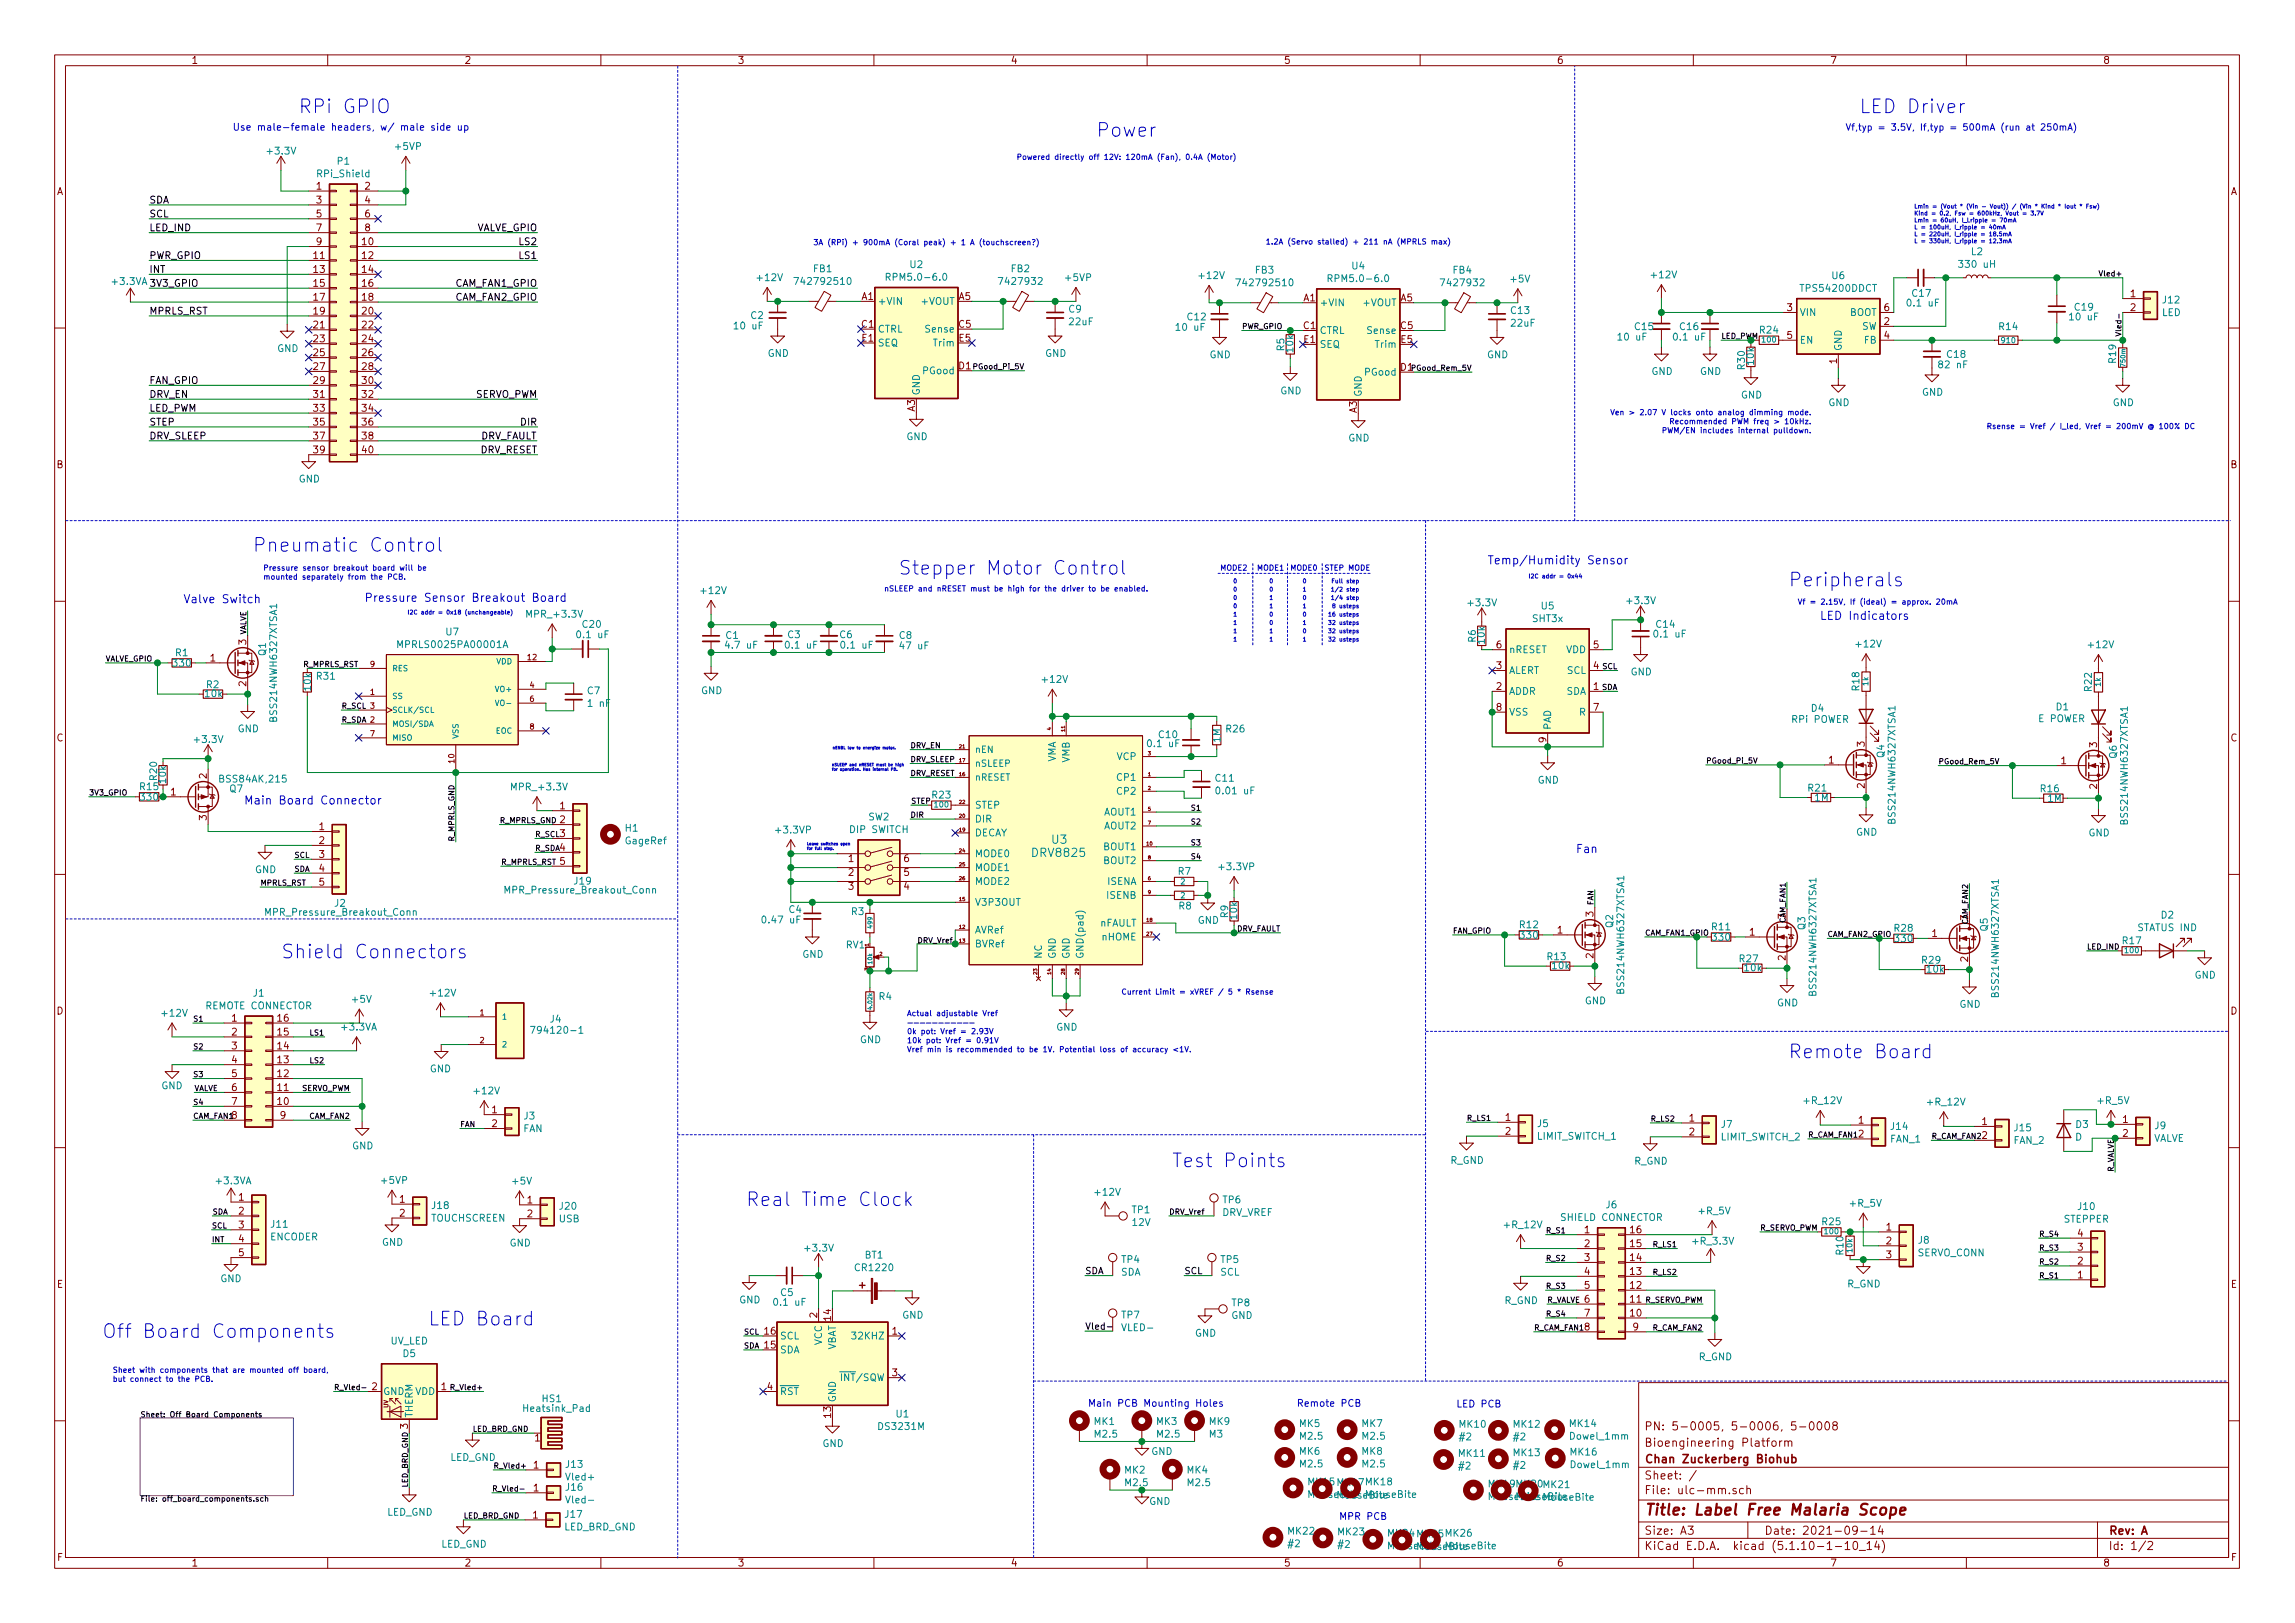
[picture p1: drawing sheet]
<svg xmlns="http://www.w3.org/2000/svg" width="420mm" height="297mm" viewBox="0 0 420 297" stroke-linecap="round" stroke-linejoin="round" font-family="sans-serif">
<defs><g id="words">
<g font-size="3.5" fill="#0000c2">
<text x="54.6" y="20.7">RPi GPIO</text>
<text x="340.4" y="20.7">LED Driver</text>
<text x="200.7" y="25.1">Power</text>
<text x="46.2" y="101">Pneumatic Control</text>
<text x="164.5" y="105.2">Stepper Motor Control</text>
<text x="327.4" y="107.4">Peripherals</text>
<text x="51.4" y="175.4">Shield Connectors</text>
<text x="331.2" y="193.7">Remote Board</text>
<text x="214.5" y="213.7">Test Points</text>
<text x="136.5" y="220.8">Real Time Clock</text>
<text x="18.7" y="244.9">Off Board Components</text>
<text x="78.4" y="242.6">LED Board</text>
</g>
<text font-size="2.8" fill="#840000" x="301" y="277.3">Title: Label Free Malaria Scope</text>
<g font-size="2.1" fill="#0000c2">
<text x="275.5" y="103.3">Temp/Humidity Sensor</text>
<text x="35.1" y="110.4">Valve Switch</text>
<text x="71.1" y="110.1">Pressure Sensor Breakout Board</text>
<text x="334.9" y="113.4">LED Indicators</text>
<text x="47.6" y="147.2">Main Board Connector</text>
<text x="288.9" y="156.1">Fan</text>
</g>
<g font-size="2.1" fill="#008484">
<text x="192.6" y="154.4">U3</text>
<text x="189.2" y="156.8">DRV8825</text>
</g>
<g font-size="2.1" fill="#840000">
<text x="301" y="261.8">PN: 5-0005, 5-0006, 5-0008</text>
<text x="301" y="267.8">Chan Zuckerberg Biohub</text>
<text x="301" y="264.8">Bioengineering Platform</text>
<text x="301" y="273.5">File: ulc-mm.sch</text>
<text x="301" y="270.8">Sheet: /</text>
<text x="301" y="280.9">Size: A3</text>
<text x="323" y="280.9">Date: 2021-09-14</text>
<text x="386" y="280.9">Rev: A</text>
<text x="301" y="283.7">KiCad E.D.A. kicad (5.1.10-1-10_14)</text>
<text x="386" y="283.7">Id: 1/2</text>
</g>
<g font-size="1.8" fill="#840000">
<text x="35" y="11.7">1</text>
<text x="85" y="11.7">2</text>
<text x="135" y="11.7">3</text>
<text x="185" y="11.7">4</text>
<text x="235" y="11.7">5</text>
<text x="285" y="11.7">6</text>
<text x="335" y="11.7">7</text>
<text x="385" y="11.7">8</text>
<text x="10.4" y="35.7">A</text>
<text x="57.9" y="34.7">1</text>
<text x="66.8" y="34.7">2</text>
<text x="408.4" y="35.7">A</text>
<text x="57.9" y="37.2">3</text>
<text x="57.9" y="39.8">5</text>
<text x="66.8" y="37.2">4</text>
<text x="66.8" y="39.8">6</text>
<text x="57.5" y="47.4">11</text>
<text x="57.9" y="42.3">7</text>
<text x="57.9" y="44.9">9</text>
<text x="66.3" y="44.9">10</text>
<text x="66.3" y="47.4">12</text>
<text x="66.8" y="42.3">8</text>
<text x="57.5" y="49.9">13</text>
<text x="57.5" y="52.5">15</text>
<text x="66.3" y="49.9">14</text>
<text x="66.3" y="52.5">16</text>
<text x="57.5" y="55">17</text>
<text x="57.5" y="57.6">19</text>
<text x="66.3" y="55">18</text>
<text x="66.3" y="57.6">20</text>
<text x="157.8" y="54.9">A1</text>
<text x="157.8" y="60">C1</text>
<text x="175.5" y="54.9">A5</text>
<text x="175.5" y="60">C5</text>
<text x="238.7" y="55.2">A1</text>
<text x="256.4" y="55.2">A5</text>
<text x="327.2" y="56.9">3</text>
<text x="345" y="59.5">2</text>
<text x="345" y="56.9">6</text>
<text x="390" y="54.4">1</text>
<text x="390" y="56.9">2</text>
<text x="57.5" y="60.1">21</text>
<text x="57.5" y="62.6">23</text>
<text x="57.5" y="65.2">25</text>
<text x="66.3" y="60.1">22</text>
<text x="66.3" y="62.6">24</text>
<text x="66.3" y="65.2">26</text>
<text x="157.8" y="62.5">E1</text>
<text x="175.6" y="62.5">E5</text>
<text x="238.7" y="60.2">C1</text>
<text x="238.7" y="62.8">E1</text>
<text x="256.4" y="60.2">C5</text>
<text x="256.5" y="62.8">E5</text>
<text x="327.2" y="62">5</text>
<text x="345" y="62">4</text>
<text x="57.5" y="67.7">27</text>
<text x="57.5" y="70.3">29</text>
<text x="66.3" y="67.7">28</text>
<text x="66.3" y="70.3">30</text>
<text x="175.5" y="67.6">D1</text>
<text x="256.4" y="67.9">D1</text>
<text x="336.3" y="66.6" transform="rotate(-90 336.3 66.6)">1</text>
<text x="57.5" y="72.8">31</text>
<text x="57.5" y="75.3">33</text>
<text x="57.5" y="77.9">35</text>
<text x="66.3" y="72.8">32</text>
<text x="66.3" y="75.3">34</text>
<text x="66.3" y="77.9">36</text>
<text x="167.5" y="75.3" transform="rotate(-90 167.5 75.3)">A3</text>
<text x="248.4" y="75.6" transform="rotate(-90 248.4 75.6)">A3</text>
<text x="57.5" y="80.4">37</text>
<text x="57.5" y="83">39</text>
<text x="66.3" y="80.4">38</text>
<text x="66.3" y="83">40</text>
<text x="10.4" y="85.7">B</text>
<text x="408.4" y="85.7">B</text>
<text x="45.1" y="118" transform="rotate(-90 45.1 118)">3</text>
<text x="274" y="118.7">6</text>
<text x="291.7" y="118.7">5</text>
<text x="38.5" y="121.1">1</text>
<text x="45.1" y="125.6" transform="rotate(-90 45.1 125.6)">2</text>
<text x="274" y="122.5">3</text>
<text x="291.7" y="122.5">4</text>
<text x="274" y="126.3">2</text>
<text x="274" y="130.1">8</text>
<text x="291.7" y="126.3">1</text>
<text x="291.7" y="130.1">7</text>
<text x="10.4" y="135.7">C</text>
<text x="283.1" y="135.9" transform="rotate(-90 283.1 135.9)">9</text>
<text x="341.4" y="136.7" transform="rotate(-90 341.4 136.7)">3</text>
<text x="383.9" y="136.8" transform="rotate(-90 383.9 136.8)">3</text>
<text x="408.4" y="135.7">C</text>
<text x="37.8" y="142.5" transform="rotate(-90 37.8 142.5)">2</text>
<text x="334.8" y="139.7">1</text>
<text x="377.3" y="139.9">1</text>
<text x="31.3" y="145.6">1</text>
<text x="102.5" y="148.1">1</text>
<text x="341.4" y="144.3" transform="rotate(-90 341.4 144.3)">2</text>
<text x="383.9" y="144.4" transform="rotate(-90 383.9 144.4)">2</text>
<text x="37.8" y="150.1" transform="rotate(-90 37.8 150.1)">3</text>
<text x="58.4" y="151.9">1</text>
<text x="58.4" y="154.5">2</text>
<text x="102.5" y="150.7">2</text>
<text x="102.5" y="153.2">3</text>
<text x="102.5" y="155.7">4</text>
<text x="58.4" y="157">3</text>
<text x="58.4" y="159.5">4</text>
<text x="102.5" y="158.3">5</text>
<text x="155.3" y="157.8">1</text>
<text x="155.3" y="160.3">2</text>
<text x="165.5" y="160.3">5</text>
<text x="165.5" y="157.8">6</text>
<text x="58.4" y="162.1">5</text>
<text x="155.3" y="162.9">3</text>
<text x="165.5" y="162.9">4</text>
<text x="291.7" y="167.8" transform="rotate(-90 291.7 167.8)">3</text>
<text x="285.1" y="170.9">1</text>
<text x="320.3" y="171.2">1</text>
<text x="353.7" y="171.5">1</text>
<text x="291.7" y="175.4" transform="rotate(-90 291.7 175.4)">2</text>
<text x="326.9" y="175.8" transform="rotate(-90 326.9 175.8)">2</text>
<text x="360.3" y="176" transform="rotate(-90 360.3 176)">2</text>
<text x="10.4" y="185.7">D</text>
<text x="408.4" y="185.7">D</text>
<text x="42.4" y="187">1</text>
<text x="42.4" y="189.5">2</text>
<text x="50.9" y="189.5">15</text>
<text x="50.9" y="187">16</text>
<text x="42.4" y="192.1">3</text>
<text x="42.4" y="194.6">4</text>
<text x="42.4" y="197.1">5</text>
<text x="50.9" y="197.1">12</text>
<text x="50.9" y="194.6">13</text>
<text x="50.9" y="192.1">14</text>
<text x="42.4" y="199.7">6</text>
<text x="42.4" y="202.2">7</text>
<text x="50.9" y="202.2">10</text>
<text x="50.9" y="199.7">11</text>
<text x="90.1" y="203.7">1</text>
<text x="51.3" y="204.8">9</text>
<text x="90.1" y="206.3">2</text>
<text x="275.6" y="205.1">1</text>
<text x="275.6" y="207.7">2</text>
<text x="309.3" y="205.3">1</text>
<text x="309.3" y="207.8">2</text>
<text x="340.3" y="205.6">1</text>
<text x="340.3" y="208.2">2</text>
<text x="362.9" y="205.9">1</text>
<text x="362.9" y="208.4">2</text>
<text x="388.6" y="205.5">1</text>
<text x="388.6" y="208.1">2</text>
<text x="43.7" y="219.7">1</text>
<text x="73.2" y="220.1">1</text>
<text x="96.5" y="220.3">1</text>
<text x="43.7" y="222.3">2</text>
<text x="43.7" y="224.8">3</text>
<text x="43.7" y="227.4">4</text>
<text x="73.2" y="222.7">2</text>
<text x="96.5" y="222.8">2</text>
<text x="290.1" y="225.7">1</text>
<text x="298.5" y="225.7">16</text>
<text x="345.3" y="225.2">1</text>
<text x="345.3" y="227.7">2</text>
<text x="380.4" y="226.4">4</text>
<text x="43.7" y="229.9">5</text>
<text x="290.1" y="228.3">2</text>
<text x="290.1" y="230.8">3</text>
<text x="290.1" y="233.3">4</text>
<text x="298.5" y="233.3">13</text>
<text x="298.5" y="230.8">14</text>
<text x="298.5" y="228.3">15</text>
<text x="345.3" y="230.3">3</text>
<text x="380.4" y="234">1</text>
<text x="380.4" y="231.4">2</text>
<text x="380.4" y="228.9">3</text>
<text x="10.4" y="235.7">E</text>
<text x="290.1" y="235.9">5</text>
<text x="290.1" y="238.4">6</text>
<text x="298.5" y="238.4">11</text>
<text x="298.5" y="235.9">12</text>
<text x="408.4" y="235.7">E</text>
<text x="140" y="244.3">16</text>
<text x="149.6" y="241.2" transform="rotate(-90 149.6 241.2)">2</text>
<text x="152.1" y="241.7" transform="rotate(-90 152.1 241.7)">14</text>
<text x="163.3" y="244.3">1</text>
<text x="290.1" y="241">7</text>
<text x="290.1" y="243.5">8</text>
<text x="298.5" y="241">10</text>
<text x="299" y="243.5">9</text>
<text x="140" y="246.8">15</text>
<text x="163.3" y="251.9">3</text>
<text x="68.1" y="254.4">2</text>
<text x="80.8" y="254.4">1</text>
<text x="140.5" y="254.4">4</text>
<text x="74.7" y="261.5" transform="rotate(-90 74.7 261.5)">3</text>
<text x="97.9" y="263.8">1</text>
<text x="152.1" y="259.4" transform="rotate(-90 152.1 259.4)">13</text>
<text x="97.7" y="268.8">1</text>
<text x="97.7" y="273">1</text>
<text x="97.6" y="277.9">1</text>
<text x="10.5" y="285.7">F</text>
<text x="35" y="286.7">1</text>
<text x="85" y="286.7">2</text>
<text x="135" y="286.7">3</text>
<text x="185" y="286.7">4</text>
<text x="235" y="286.7">5</text>
<text x="285" y="286.7">6</text>
<text x="335" y="286.7">7</text>
<text x="385" y="286.7">8</text>
<text x="408.5" y="285.7">F</text>
</g>
<g font-size="1.8" fill="#0000c2">
<text x="42.5" y="23.9">Use male-female headers, w/ male side up</text>
<text x="199.1" y="257.5">Main PCB Mounting Holes</text>
<text x="237.4" y="257.5">Remote PCB</text>
<text x="266.6" y="257.6">LED PCB</text>
<text x="245.1" y="278.2">MPR PCB</text>
</g>
<g font-size="1.8" fill="#008484">
<text x="49.1" y="28.3">+3.3V</text>
<text x="72.5" y="27.4">+5VP</text>
<text x="58.2" y="32.4">RPi_Shield</text>
<text x="61.8" y="30.1">P1</text>
<text x="360.9" y="46.7">L2</text>
<text x="138.8" y="51.4">+12V</text>
<text x="146.2" y="52.1">742792510</text>
<text x="148.9" y="49.8">FB1</text>
<text x="163" y="51.4">RPM5.0-6.0</text>
<text x="166.6" y="49.1">U2</text>
<text x="183.4" y="52.1">7427932</text>
<text x="185.1" y="49.8">FB2</text>
<text x="195.2" y="51.4">+5VP</text>
<text x="219.7" y="51.1">+12V</text>
<text x="227.1" y="52.4">742792510</text>
<text x="229.8" y="50.1">FB3</text>
<text x="243.9" y="51.6">RPM5.0-6.0</text>
<text x="247.5" y="49.3">U4</text>
<text x="264.3" y="52.4">7427932</text>
<text x="266" y="50.1">FB4</text>
<text x="276.7" y="51.7">+5V</text>
<text x="302.5" y="50.9">+12V</text>
<text x="329.9" y="53.4">TPS54200DDCT</text>
<text x="335.4" y="51.1">U6</text>
<text x="359" y="49">330 uH</text>
<text x="137.5" y="58.4">C2</text>
<text x="160.7" y="55.8">+VIN</text>
<text x="168.9" y="55.8">+VOUT</text>
<text x="195.7" y="57.2">C9</text>
<text x="195.8" y="59.5">22uF</text>
<text x="217.4" y="58.6">C12</text>
<text x="241.6" y="56">+VIN</text>
<text x="249.8" y="56">+VOUT</text>
<text x="276.7" y="57.5">C13</text>
<text x="276.7" y="59.8">22uF</text>
<text x="329.4" y="57.8">VIN</text>
<text x="338.6" y="57.8">BOOT</text>
<text x="349.5" y="56.1">0.1 uF</text>
<text x="350.1" y="54.3">C17</text>
<text x="379.1" y="58.6">10 uF</text>
<text x="379.9" y="56.9">C19</text>
<text x="395.8" y="57.8">LED</text>
<text x="396" y="55.5">J12</text>
<text x="50.7" y="64.4">GND</text>
<text x="134.7" y="60.3">10 uF</text>
<text x="140.5" y="65.3">GND</text>
<text x="160.7" y="60.9">CTRL</text>
<text x="160.7" y="63.4">SEQ</text>
<text x="169.7" y="60.9">Sense</text>
<text x="171" y="63.4">Trim</text>
<text x="191.3" y="65.3">GND</text>
<text x="215.6" y="60.5">10 uF</text>
<text x="221.4" y="65.6">GND</text>
<text x="235.1" y="64.2" transform="rotate(-90 235.1 64.2)">R5</text>
<text x="236.8" y="64.4" transform="rotate(-90 236.8 64.4)">10k</text>
<text x="241.6" y="61.1">CTRL</text>
<text x="241.6" y="63.7">SEQ</text>
<text x="250.6" y="61.1">Sense</text>
<text x="251.9" y="63.7">Trim</text>
<text x="272.2" y="65.6">GND</text>
<text x="296.5" y="62.3">10 uF</text>
<text x="299.4" y="60.4">C15</text>
<text x="306.7" y="62.3">0.1 uF</text>
<text x="307.6" y="60.4">C16</text>
<text x="322.2" y="61">R24</text>
<text x="329.4" y="62.9">EN</text>
<text x="337.2" y="64.3" transform="rotate(-90 337.2 64.3)">GND</text>
<text x="340.8" y="60.4">SW</text>
<text x="341.3" y="62.9">FB</text>
<text x="356.5" y="65.5">C18</text>
<text x="366" y="60.4">R14</text>
<text x="169.1" y="68.5">PGood</text>
<text x="250" y="68.7">PGood</text>
<text x="302.3" y="68.6">GND</text>
<text x="311.2" y="68.6">GND</text>
<text x="319.5" y="67.6" transform="rotate(-90 319.5 67.6)">R30</text>
<text x="321.1" y="66.7" transform="rotate(-90 321.1 66.7)">10k</text>
<text x="355.2" y="67.4">82 nF</text>
<text x="387.4" y="66.4" transform="rotate(-90 387.4 66.4)">R19</text>
<text x="168.4" y="72.4" transform="rotate(-90 168.4 72.4)">GND</text>
<text x="234.4" y="72.2">GND</text>
<text x="249.3" y="72.7" transform="rotate(-90 249.3 72.7)">GND</text>
<text x="318.7" y="72.9">GND</text>
<text x="334.7" y="74.3">GND</text>
<text x="351.9" y="72.4">GND</text>
<text x="386.8" y="74.3">GND</text>
<text x="165.9" y="80.6">GND</text>
<text x="246.8" y="80.8">GND</text>
<text x="54.7" y="88.3">GND</text>
<text x="96.7" y="113">MPR_+3.3V</text>
<text x="128.5" y="108.7">+12V</text>
<text x="268.9" y="111">+3.3V</text>
<text x="280.6" y="113.9">SHT3x</text>
<text x="282.2" y="111.5">U5</text>
<text x="298" y="110.6">+3.3V</text>
<text x="48.7" y="120" transform="rotate(-90 48.7 120)">Q1</text>
<text x="73.4" y="118.6">MPRLS0025PA00001A</text>
<text x="81.7" y="116.3">U7</text>
<text x="105.9" y="116.8">0.1 uF</text>
<text x="106.7" y="114.9">C20</text>
<text x="132.9" y="116.9">C1</text>
<text x="133.1" y="118.7">4.7 uF</text>
<text x="144.1" y="118.7">0.1 uF</text>
<text x="144.2" y="116.8">C3</text>
<text x="153.8" y="116.8">C6</text>
<text x="154.3" y="118.7">0.1 uF</text>
<text x="164.7" y="116.9">C8</text>
<text x="165" y="118.8">47 uF</text>
<text x="270.2" y="117.5" transform="rotate(-90 270.2 117.5)">R6</text>
<text x="271.8" y="117.7" transform="rotate(-90 271.8 117.7)">10k</text>
<text x="276.2" y="119.5">nRESET</text>
<text x="286.7" y="119.5">VDD</text>
<text x="303.1" y="116.7">0.1 uF</text>
<text x="303.3" y="114.9">C14</text>
<text x="339.9" y="118.5">+12V</text>
<text x="382.5" y="118.6">+12V</text>
<text x="31.8" y="122">330</text>
<text x="32.2" y="120.1">R1</text>
<text x="37.8" y="125.9">R2</text>
<text x="58" y="124.4">R31</text>
<text x="191" y="125">+12V</text>
<text x="276.2" y="123.4">ALERT</text>
<text x="286.9" y="123.4">SCL</text>
<text x="298.5" y="123.6">GND</text>
<text x="37.6" y="127.6">10k</text>
<text x="50.7" y="131.5" transform="rotate(-90 50.7 131.5)">BSS214NWH6327XTSA1</text>
<text x="56.9" y="126.3" transform="rotate(-90 56.9 126.3)">10k</text>
<text x="107.6" y="127.1">C7</text>
<text x="107.8" y="129.4">1 nF</text>
<text x="128.3" y="127">GND</text>
<text x="276.2" y="127.2">ADDR</text>
<text x="276.2" y="131">VSS</text>
<text x="286.7" y="127.2">SDA</text>
<text x="289.2" y="131">R</text>
<text x="331.6" y="130.3">D4</text>
<text x="340.4" y="126.4" transform="rotate(-90 340.4 126.4)">R18</text>
<text x="376.5" y="130">D1</text>
<text x="383" y="126.5" transform="rotate(-90 383 126.5)">R22</text>
<text x="35.8" y="136">+3.3V</text>
<text x="43.5" y="134">GND</text>
<text x="210.4" y="136.7">0.1 uF</text>
<text x="212.2" y="135.1">C10</text>
<text x="223.4" y="135.9" transform="rotate(-90 223.4 135.9)">1M</text>
<text x="224.5" y="134">R26</text>
<text x="284" y="133.6" transform="rotate(-90 284 133.6)">PAD</text>
<text x="328.2" y="132.3">RPi POWER</text>
<text x="373.3" y="132.2">E POWER</text>
<text x="28.8" y="142.8" transform="rotate(-90 28.8 142.8)">R20</text>
<text x="30.4" y="143.3" transform="rotate(-90 30.4 143.3)">10k</text>
<text x="40.5" y="143.2">BSS84AK,215</text>
<text x="193.3" y="139.6" transform="rotate(-90 193.3 139.6)">VMA</text>
<text x="195.8" y="139.6" transform="rotate(-90 195.8 139.6)">VMB</text>
<text x="204.5" y="139.1">VCP</text>
<text x="204.7" y="142.9">CP1</text>
<text x="222.6" y="143.1">C11</text>
<text x="281.5" y="143.4">GND</text>
<text x="345" y="138.6" transform="rotate(-90 345 138.6)">Q4</text>
<text x="387.5" y="138.8" transform="rotate(-90 387.5 138.8)">Q6</text>
<text x="25.7" y="144.6">R15</text>
<text x="25.8" y="146.5">330</text>
<text x="42.1" y="145">Q7</text>
<text x="93.9" y="144.7">MPR_+3.3V</text>
<text x="170.7" y="146.1">R23</text>
<text x="178.4" y="148">STEP</text>
<text x="202.2" y="149.3">AOUT1</text>
<text x="204.7" y="145.5">CP2</text>
<text x="223" y="145.4">0.01 uF</text>
<text x="331.1" y="144.9">R21</text>
<text x="332.3" y="146.6">1M</text>
<text x="373.6" y="145">R16</text>
<text x="374.9" y="146.8">1M</text>
<text x="114.5" y="152.2">H1</text>
<text x="114.6" y="154.5">GageRef</text>
<text x="142.2" y="152.5">+3.3VP</text>
<text x="155.7" y="152.5">DIP SWITCH</text>
<text x="159" y="150.2">SW2</text>
<text x="178.4" y="153.1">DECAY</text>
<text x="178.4" y="150.5">DIR</text>
<text x="202.2" y="155.6">BOUT1</text>
<text x="202.2" y="151.8">AOUT2</text>
<text x="339.8" y="152.9">GND</text>
<text x="347" y="150.2" transform="rotate(-90 347 150.2)">BSS214NWH6327XTSA1</text>
<text x="382.3" y="153.1">GND</text>
<text x="389.6" y="150.3" transform="rotate(-90 389.6 150.3)">BSS214NWH6327XTSA1</text>
<text x="46.7" y="159.8">GND</text>
<text x="105.2" y="161.9">J19</text>
<text x="178.4" y="156.9">MODE0</text>
<text x="178.4" y="159.4">MODE1</text>
<text x="178.4" y="162">MODE2</text>
<text x="202.2" y="158.2">BOUT2</text>
<text x="202.7" y="162">ISENA</text>
<text x="215.7" y="160.1">R7</text>
<text x="223.4" y="159.3">+3.3VP</text>
<text x="49.1" y="167.6">MPR_Pressure_Breakout_Conn</text>
<text x="61.3" y="165.9">J2</text>
<text x="92.9" y="163.5">MPR_Pressure_Breakout_Conn</text>
<text x="144.5" y="167.1">C4</text>
<text x="155.9" y="167.5">R3</text>
<text x="178.4" y="165.8">V3P3OUT</text>
<text x="202.7" y="164.5">ISENB</text>
<text x="215.8" y="166.5">R8</text>
<text x="224.8" y="168" transform="rotate(-90 224.8 168)">R9</text>
<text x="139.9" y="169">0.47 uF</text>
<text x="154.9" y="173.6">RV1</text>
<text x="178.4" y="170.9">AVRef</text>
<text x="178.4" y="173.4">BVRef</text>
<text x="201.3" y="169.6">nFAULT</text>
<text x="201.8" y="172.1">nHOME</text>
<text x="219.3" y="169.1">GND</text>
<text x="226.5" y="168.2" transform="rotate(-90 226.5 168.2)">10k</text>
<text x="278.3" y="169.9">R12</text>
<text x="278.4" y="171.8">330</text>
<text x="295.3" y="169.8" transform="rotate(-90 295.3 169.8)">Q2</text>
<text x="313.5" y="170.3">R11</text>
<text x="313.6" y="172.2">330</text>
<text x="330.5" y="170.1" transform="rotate(-90 330.5 170.1)">Q3</text>
<text x="346.9" y="170.5">R28</text>
<text x="347" y="172.4">330</text>
<text x="363.9" y="170.4" transform="rotate(-90 363.9 170.4)">Q5</text>
<text x="388.6" y="172.8">R17</text>
<text x="391.5" y="170.4">STATUS IND</text>
<text x="395.7" y="168.1">D2</text>
<text x="146.9" y="175.3">GND</text>
<text x="190.8" y="175.6" transform="rotate(-90 190.8 175.6)">NC</text>
<text x="193.3" y="175.6" transform="rotate(-90 193.3 175.6)">GND</text>
<text x="195.8" y="175.6" transform="rotate(-90 195.8 175.6)">GND</text>
<text x="198.4" y="175.6" transform="rotate(-90 198.4 175.6)">GND(pad)</text>
<text x="283.3" y="175.7">R13</text>
<text x="284.3" y="177.4">10k</text>
<text x="318.5" y="176.1">R27</text>
<text x="319.4" y="177.8">10k</text>
<text x="351.9" y="176.4">R29</text>
<text x="352.8" y="178">10k</text>
<text x="401.8" y="179.1">GND</text>
<text x="37.6" y="184.7">REMOTE CONNECTOR</text>
<text x="46.4" y="182.4">J1</text>
<text x="64.6" y="183.5">+5V</text>
<text x="78.9" y="182.4">+12V</text>
<text x="161" y="183">R4</text>
<text x="290.1" y="183.8">GND</text>
<text x="297.4" y="181.3" transform="rotate(-90 297.4 181.3)">BSS214NWH6327XTSA1</text>
<text x="325.3" y="184.2">GND</text>
<text x="332.5" y="181.7" transform="rotate(-90 332.5 181.7)">BSS214NWH6327XTSA1</text>
<text x="358.7" y="184.4">GND</text>
<text x="365.9" y="182" transform="rotate(-90 365.9 182)">BSS214NWH6327XTSA1</text>
<text x="29.8" y="186.1">+12V</text>
<text x="62.7" y="188.6">+3.3VA</text>
<text x="98.2" y="189.2">794120-1</text>
<text x="100.8" y="187.2">J4</text>
<text x="157.4" y="190.9">GND</text>
<text x="193.4" y="188.6">GND</text>
<text x="78.7" y="196.3">GND</text>
<text x="29.5" y="199.4">GND</text>
<text x="86.9" y="200.3">+12V</text>
<text x="330.4" y="202.1">+R_12V</text>
<text x="353" y="202.3">+R_12V</text>
<text x="384.1" y="202.1">+R_5V</text>
<text x="95.8" y="207.2">FAN</text>
<text x="96" y="204.9">J3</text>
<text x="281.4" y="208.6">LIMIT_SWITCH_1</text>
<text x="281.5" y="206.3">J5</text>
<text x="315.1" y="208.7">LIMIT_SWITCH_2</text>
<text x="315.2" y="206.4">J7</text>
<text x="346.1" y="209.1">FAN_1</text>
<text x="346.2" y="206.8">J14</text>
<text x="368.7" y="209.4">FAN_2</text>
<text x="368.8" y="207">J15</text>
<text x="379.9" y="208.7">D</text>
<text x="380.1" y="206.4">D3</text>
<text x="394.2" y="209">VALVE</text>
<text x="394.5" y="206.7">J9</text>
<text x="64.5" y="210.3">GND</text>
<text x="265.5" y="213">R_GND</text>
<text x="299.2" y="213.1">R_GND</text>
<text x="39.7" y="216.7">+3.3VA</text>
<text x="70" y="216.7">+5VP</text>
<text x="79.1" y="221.3">J18</text>
<text x="93.9" y="216.8">+5V</text>
<text x="102.5" y="221.4">J20</text>
<text x="200.6" y="218.8">+12V</text>
<text x="223.9" y="220.2">TP6</text>
<text x="294.1" y="221.1">J6</text>
<text x="338.8" y="220.9">+R_5V</text>
<text x="380.5" y="221.4">J10</text>
<text x="49.4" y="227">ENCODER</text>
<text x="49.7" y="224.7">J11</text>
<text x="78.9" y="223.6">TOUCHSCREEN</text>
<text x="102.4" y="223.7">USB</text>
<text x="207.3" y="222.1">TP1</text>
<text x="207.3" y="224.4">12V</text>
<text x="223.7" y="222.5">DRV_VREF</text>
<text x="275.5" y="224.8">+R_12V</text>
<text x="285.9" y="223.5">SHIELD CONNECTOR</text>
<text x="310.1" y="227.8">+R_3.3V</text>
<text x="311.1" y="222.3">+R_5V</text>
<text x="333.7" y="224.2">R25</text>
<text x="351.2" y="227.6">J8</text>
<text x="377.9" y="223.8">STEPPER</text>
<text x="69.9" y="228">GND</text>
<text x="93.3" y="228.1">GND</text>
<text x="147.5" y="229.1">+3.3V</text>
<text x="156.8" y="232.6">CR1220</text>
<text x="158.3" y="230.3">BT1</text>
<text x="205.2" y="233.5">SDA</text>
<text x="205.4" y="231.2">TP4</text>
<text x="223.4" y="233.5">SCL</text>
<text x="223.5" y="231.2">TP5</text>
<text x="337.5" y="229.6" transform="rotate(-90 337.5 229.6)">R10</text>
<text x="351" y="229.9">SERVO_CONN</text>
<text x="40.3" y="234.7">GND</text>
<text x="135.3" y="238.5">GND</text>
<text x="142" y="239">0.1 uF</text>
<text x="143" y="237.2">C5</text>
<text x="225.6" y="239.1">TP8</text>
<text x="275.4" y="238.7">R_GND</text>
<text x="338.2" y="235.6">R_GND</text>
<text x="142.7" y="245.1">SCL</text>
<text x="156.4" y="245.1">32KHZ</text>
<text x="165.2" y="241.3">GND</text>
<text x="205.4" y="241.3">TP7</text>
<text x="205.7" y="243.6">VLED-</text>
<text x="218.8" y="244.6">GND</text>
<text x="225.4" y="241.4">GND</text>
<text x="71.5" y="246.1">UV_LED</text>
<text x="73.8" y="248.4">D5</text>
<text x="142.7" y="247.7">SDA</text>
<text x="150.5" y="246.2" transform="rotate(-90 150.5 246.2)">VCC</text>
<text x="153" y="247.3" transform="rotate(-90 153 247.3)">VBAT</text>
<text x="311" y="249">R_GND</text>
<text x="70.1" y="255.3">GND</text>
<text x="76" y="255.3">VDD</text>
<text x="99.3" y="256.6">HS1</text>
<text x="142.7" y="255.3">RST</text>
<text x="153" y="256.7" transform="rotate(-90 153 256.7)">GND</text>
<text x="154.5" y="252.8">INT/SQW</text>
<text x="75.6" y="259.5" transform="rotate(-90 75.6 259.5)">THERM</text>
<text x="96.1" y="258.4">Heatsink_Pad</text>
<text x="161" y="261.7">DS3231M</text>
<text x="164.1" y="259.4">U1</text>
<text x="200.3" y="260.8">MK1</text>
<text x="200.5" y="263.1">M2.5</text>
<text x="211.8" y="260.8">MK3</text>
<text x="211.9" y="263.1">M2.5</text>
<text x="221.4" y="260.8">MK9</text>
<text x="221.4" y="263.1">M3</text>
<text x="237.9" y="261.2">MK5</text>
<text x="238.1" y="263.5">M2.5</text>
<text x="249.4" y="261.2">MK7</text>
<text x="249.5" y="263.5">M2.5</text>
<text x="267.2" y="261.3">MK10</text>
<text x="267.3" y="263.6">#2</text>
<text x="277.1" y="261.3">MK12</text>
<text x="277.2" y="263.6">#2</text>
<text x="287.4" y="261.2">MK14</text>
<text x="287.6" y="263.5">Dowel_1mm</text>
<text x="82.4" y="267.4">LED_GND</text>
<text x="103.7" y="268.6">J13</text>
<text x="150.6" y="264.8">GND</text>
<text x="205.9" y="269.7">MK2</text>
<text x="210.8" y="266.3">GND</text>
<text x="217.3" y="269.7">MK4</text>
<text x="237.9" y="266.3">MK6</text>
<text x="238.1" y="268.6">M2.5</text>
<text x="249.4" y="266.3">MK8</text>
<text x="249.5" y="268.6">M2.5</text>
<text x="267.1" y="266.6">MK11</text>
<text x="267.2" y="268.9">#2</text>
<text x="277.1" y="266.5">MK13</text>
<text x="277.2" y="268.8">#2</text>
<text x="287.6" y="266.4">MK16</text>
<text x="287.7" y="268.7">Dowel_1mm</text>
<text x="103.7" y="272.8">J16</text>
<text x="103.8" y="271">Vled+</text>
<text x="104.1" y="275.1">Vled-</text>
<text x="206.1" y="272">M2.5</text>
<text x="210.4" y="275.4">GND</text>
<text x="217.5" y="272">M2.5</text>
<text x="239.5" y="271.8">MK15 MK17 MK18</text>
<text x="239.6" y="274.2">MouseBite</text>
<text x="245" y="274.3">MouseBite</text>
<text x="250.2" y="274.2">MouseBite</text>
<text x="272.6" y="272.2">MK19 MK20 MK21</text>
<text x="272.7" y="274.5">MouseBite</text>
<text x="282.7" y="274.7">MouseBite</text>
<text x="70.8" y="277.4">LED_GND</text>
<text x="103.2" y="280.1">LED_BRD_GND</text>
<text x="103.5" y="277.8">J17</text>
<text x="235.9" y="280.9">MK22</text>
<text x="245" y="281">MK23</text>
<text x="254.2" y="281.2">MK24 MK25 MK26</text>
<text x="80.7" y="283.2">LED_GND</text>
<text x="235.9" y="283.2">#2</text>
<text x="245.1" y="283.3">#2</text>
<text x="254.3" y="283.6">MouseBite</text>
<text x="259.6" y="283.7">MouseBite</text>
<text x="264.8" y="283.6">MouseBite</text>
</g>
<g font-size="1.8">
<text x="27.3" y="37.2">SDA</text>
<text x="27.3" y="39.8">SCL</text>
<text x="27.3" y="47.4">PWR_GPIO</text>
<text x="27.3" y="42.3">LED_IND</text>
<text x="87.1" y="42.3">VALVE_GPIO</text>
<text x="95.2" y="47.4">LS1</text>
<text x="95.2" y="44.9">LS2</text>
<text x="20.7" y="52.2">+3.3VA 3V3_GPIO</text>
<text x="27.3" y="49.9">INT</text>
<text x="83.4" y="52.5">CAM_FAN1_GPIO</text>
<text x="27.3" y="57.6">MPRLS_RST</text>
<text x="83.4" y="55">CAM_FAN2_GPIO</text>
<text x="27.3" y="70.3">FAN_GPIO</text>
<text x="27.3" y="72.8">DRV_EN</text>
<text x="27.3" y="75.3">LED_PWM</text>
<text x="27.3" y="77.9">STEP</text>
<text x="86.9" y="72.8">SERVO_PWM</text>
<text x="95.4" y="77.9">DIR</text>
<text x="27.3" y="80.4">DRV_SLEEP</text>
<text x="87.8" y="80.4">DRV_FAULT</text>
<text x="87.8" y="83">DRV_RESET</text>
<text x="326.9" y="168.2" transform="rotate(-90 326.9 168.2)">3</text>
<text x="360.3" y="168.4" transform="rotate(-90 360.3 168.4)">3</text>
<text x="42.4" y="204.8">8</text>
</g>
<text font-size="1.7" fill="#0000c2" x="337.8" y="23.9">Vf,typ = 3.5V, If,typ = 500mA (run at 250mA)</text>
<g font-size="1.7" fill="#008484">
<text x="178.4" y="137.8">nEN</text>
<text x="178.4" y="142.9">nRESET</text>
<text x="178.4" y="140.3">nSLEEP</text>
</g>
<g font-size="1.7">
<text x="198.6" y="233.2">SDA</text>
<text x="216.8" y="233.2">SCL</text>
<text x="198.6" y="243.4">Vled-</text>
</g>
<g font-size="1.4" fill="#0000c2">
<text x="186.1" y="29.2">Powered directly off 12V: 120mA (Fan), 0.4A (Motor)</text>
<text x="148.8" y="44.9">3A (RPi) + 900mA (Coral peak) + 1 A (touchscreen?)</text>
<text x="231.6" y="44.7">1.2A (Servo stalled) + 211 nA (MPRLS max)</text>
<text x="300.9" y="76">Ven &gt; 2.07 V locks onto analog dimming mode.</text>
<text x="309.1" y="77.6">Recommended PWM freq &gt; 10kHz.</text>
<text x="307.9" y="79.3">PWM/EN includes internal pulldown.</text>
<text x="371" y="78.5">Rsense = Vref / I_led, Vref = 200mV @ 100% DC</text>
<text x="48.1" y="104.4">Pressure sensor breakout board will be</text>
<text x="48.1" y="106.1">mounted separately from the PCB.</text>
<text x="223.6" y="104.4">MODE2</text>
<text x="230.3" y="104.4">MODE1</text>
<text x="236.4" y="104.4">MODE0</text>
<text x="242.8" y="104.4">STEP MODE</text>
<text x="161.8" y="108.2">nSLEEP and nRESET must be high for the driver to be enabled.</text>
<text x="329.1" y="110.7">Vf = 2.15V, If (ideal) = approx. 20mA</text>
<text x="166" y="186">Actual adjustable Vref</text>
<text x="205.2" y="182">Current Limit = xVREF / 5 * Rsense</text>
<text x="166" y="189.3">0k pot: Vref = 2.93V</text>
<text x="166" y="190.9">10k pot: Vref = 0.91V</text>
<text x="166" y="192.6">Vref min is recommended to be 1V. Potential loss of accuracy &lt;1V.</text>
<text x="20.6" y="251.2">Sheet with components that are mounted off board,</text>
<text x="20.6" y="252.9">but connect to the PCB.</text>
</g>
<g font-size="1.4">
<text x="384.9" y="50.6">Vled+</text>
<text x="227.3" y="60.2">PWR_GPIO</text>
<text x="315.1" y="62">LED_PWM</text>
<text x="388.4" y="60.6" transform="rotate(-90 388.4 60.6)">Vled-</text>
<text x="178.5" y="67.6">PGood_Pi_5V</text>
<text x="258.7" y="67.9">PGood_Rem_5V</text>
<text x="45.1" y="116.4" transform="rotate(-90 45.1 116.4)">VALVE</text>
<text x="19.3" y="121.1">VALVE_GPIO</text>
<text x="55.5" y="122.1">R_MPRLS_RST</text>
<text x="293.4" y="122.5">SCL</text>
<text x="62.5" y="129.7">R_SCL 3</text>
<text x="293.2" y="126.3">SDA</text>
<text x="62.5" y="132.2">R_SDA 2</text>
<text x="166.6" y="136.9">DRV_EN</text>
<text x="166.6" y="142">DRV_RESET</text>
<text x="166.6" y="139.5">DRV_SLEEP</text>
<text x="312.3" y="139.7">PGood_Pi_5V</text>
<text x="354.8" y="139.9">PGood_Rem_5V</text>
<text x="16.3" y="145.6">3V3_GPIO</text>
<text x="166.6" y="149.6">DIR</text>
<text x="166.8" y="147.1">STEP</text>
<text x="218.3" y="148.4">S1</text>
<text x="83.2" y="154.1" transform="rotate(-90 83.2 154.1)">R_MPRLS_GND</text>
<text x="91.4" y="150.7">R_MPRLS_GND</text>
<text x="97.9" y="155.7">R_SDA</text>
<text x="97.9" y="153.2">R_SCL</text>
<text x="218.3" y="154.7">S3</text>
<text x="218.3" y="150.9">S2</text>
<text x="53.8" y="159.5">SDA</text>
<text x="53.8" y="157">SCL</text>
<text x="91.7" y="158.3">R_MPRLS_RST</text>
<text x="218.3" y="157.3">S4</text>
<text x="47.6" y="162.1">MPRLS_RST</text>
<text x="291.7" y="165.7" transform="rotate(-90 291.7 165.7)">FAN</text>
<text x="167.9" y="172.6">DRV_Vref</text>
<text x="226.2" y="170.5">DRV_FAULT</text>
<text x="265.9" y="170.9">FAN_GPIO</text>
<text x="301.1" y="171.2">CAM_FAN1_GPIO</text>
<text x="326.9" y="169" transform="rotate(-90 326.9 169)">CAM_FAN1</text>
<text x="334.5" y="171.5">CAM_FAN2_GPIO</text>
<text x="360.3" y="169.2" transform="rotate(-90 360.3 169.2)">CAM_FAN2</text>
<text x="382" y="173.8">LED_IND</text>
<text x="35.3" y="187">S1</text>
<text x="56.9" y="189.5">LS1</text>
<text x="35.3" y="192.1">S2</text>
<text x="35.3" y="197.1">S3</text>
<text x="56.9" y="194.6">LS2</text>
<text x="35.3" y="202.2">S4</text>
<text x="35.6" y="199.7">VALVE</text>
<text x="55.2" y="199.7">SERVO_PWM</text>
<text x="35.3" y="204.8">CAM_FAN1</text>
<text x="56.6" y="204.8">CAM_FAN2</text>
<text x="84.2" y="206.3">FAN</text>
<text x="268.5" y="205.1">R_LS1</text>
<text x="302.1" y="205.3">R_LS2</text>
<text x="331" y="208.2">R_CAM_FAN1</text>
<text x="353.6" y="208.4">R_CAM_FAN2</text>
<text x="387" y="214.5" transform="rotate(-90 387 214.5)">R_VALVE</text>
<text x="38.7" y="227.4">INT</text>
<text x="38.7" y="224.8">SCL</text>
<text x="38.9" y="222.3">SDA</text>
<text x="214" y="222.3">DRV_Vref</text>
<text x="283" y="225.7">R_S1</text>
<text x="322.2" y="225.2">R_SERVO_PWM</text>
<text x="373.3" y="226.4">R_S4</text>
<text x="283" y="230.8">R_S2</text>
<text x="302.8" y="233.3">R_LS2</text>
<text x="302.8" y="228.3">R_LS1</text>
<text x="373.3" y="228.9">R_S3</text>
<text x="373.3" y="231.4">R_S2</text>
<text x="373.3" y="234">R_S1</text>
<text x="283" y="235.9">R_S3</text>
<text x="283.2" y="238.4">R_VALVE</text>
<text x="301" y="238.4">R_SERVO_PWM</text>
<text x="136.1" y="244.3">SCL</text>
<text x="280.8" y="243.5">R_CAM_FAN1</text>
<text x="283" y="241">R_S4</text>
<text x="302.5" y="243.5">R_CAM_FAN2</text>
<text x="136.1" y="246.8">SDA</text>
<text x="61.1" y="254.4">R_Vled-</text>
<text x="83" y="254.4">R_Vled+</text>
<text x="25.7" y="259.4">Sheet: Off Board Components</text>
<text x="86.5" y="262">LED_BRD_GND</text>
<text x="90.3" y="268.8">R_Vled+</text>
<text x="25.7" y="274.8">File: off_board_components.sch</text>
<text x="74.7" y="272.3" transform="rotate(-90 74.7 272.3)">LED_BRD_GND</text>
<text x="90" y="273">R_Vled-</text>
<text x="84.8" y="277.9">LED_BRD_GND</text>
</g>
<g font-size="1.4" fill="#008484">
<text x="322.7" y="62.7">100</text>
<text x="366.5" y="62.8">910</text>
<text x="71.8" y="122.8">RES</text>
<text x="90.9" y="121.6">VDD</text>
<text x="342" y="125.5" transform="rotate(-90 342 125.5)">1k</text>
<text x="384.6" y="125.6" transform="rotate(-90 384.6 125.6)">1k</text>
<text x="71.8" y="127.9">SS</text>
<text x="71.8" y="130.5">SCLK/SCL</text>
<text x="91" y="126.7">VO+</text>
<text x="91.3" y="129.2">VO-</text>
<text x="71.8" y="133">MOSI/SDA</text>
<text x="71.8" y="135.5">MISO</text>
<text x="83.9" y="135.3" transform="rotate(-90 83.9 135.3)">VSS</text>
<text x="90.8" y="134.3">EOC</text>
<text x="171.2" y="147.8">100</text>
<text x="216.2" y="161.9">2</text>
<text x="216.2" y="164.4">2</text>
<text x="389.1" y="174.4">100</text>
<text x="91.8" y="186.6">1</text>
<text x="91.8" y="191.7">2</text>
<text x="334.1" y="225.9">100</text>
<text x="339.1" y="229.1" transform="rotate(-90 339.1 229.1)">10k</text>
</g>
<g font-size="1.4" fill="#840000">
<text x="67.8" y="122.1">9</text>
<text x="96.6" y="120.8">12</text>
<text x="97" y="125.9">4</text>
<text x="67.8" y="127.2">1</text>
<text x="97" y="128.4">6</text>
<text x="67.8" y="134.8">7</text>
<text x="97" y="133.5">8</text>
<text x="83.2" y="139.6" transform="rotate(-90 83.2 139.6)">10</text>
<text x="87.9" y="185.8">1</text>
<text x="87.9" y="190.9">2</text>
</g>
<text font-size="1.2" fill="#008484" x="389.1" y="67" transform="rotate(-90 389.1 67)">750m</text>
<g font-size="1.1" fill="#0000c2">
<text x="350.4" y="38.2">Lmin = (Vout * (Vin - Vout)) / (Vin * Kind * Iout * Fsw)</text>
<text x="350.4" y="39.4">Kind = 0.2, Fsw = 600kHz, Vout = 3.7V</text>
<text x="350.4" y="40.7">Lmin = 60uH, I_Lripple = 70mA</text>
<text x="350.4" y="42">L = 100uH, I_ripple = 40mA</text>
<text x="350.4" y="43.2">L = 220uH, I_ripple = 18.5mA</text>
<text x="350.4" y="44.5">L = 330uH, I_ripple = 12.3mA</text>
<text x="226" y="106.7">0</text>
<text x="232.6" y="106.7">0</text>
<text x="238.7" y="106.7">0</text>
<text x="244.6" y="106.7">Full step</text>
<text x="279.8" y="105.9">I2C addr = 0x44</text>
<text x="74.5" y="112.5">I2C addr = 0x18 (unchangeable)</text>
<text x="226" y="112.8">1</text>
<text x="226" y="111.3">0</text>
<text x="226" y="109.8">0</text>
<text x="226" y="108.3">0</text>
<text x="232.6" y="111.3">1</text>
<text x="232.6" y="112.8">0</text>
<text x="232.6" y="109.8">1</text>
<text x="232.6" y="108.3">0</text>
<text x="238.7" y="108.3">1</text>
<text x="238.7" y="109.8">0</text>
<text x="238.7" y="111.3">1</text>
<text x="238.7" y="112.8">0</text>
<text x="244" y="112.8">16 usteps</text>
<text x="244.6" y="111.3">8 usteps</text>
<text x="245" y="108.3">1/2 step</text>
<text x="245" y="109.8">1/4 step</text>
<text x="226" y="117.4">1</text>
<text x="226" y="115.9">1</text>
<text x="226" y="114.4">1</text>
<text x="232.6" y="114.4">0</text>
<text x="232.6" y="115.9">1</text>
<text x="232.6" y="117.4">1</text>
<text x="238.7" y="114.4">1</text>
<text x="238.7" y="117.4">1</text>
<text x="238.7" y="115.9">0</text>
<text x="244" y="114.4">32 usteps</text>
<text x="244" y="115.9">32 usteps</text>
<text x="244" y="117.4">32 usteps</text>
</g>
<g font-size="1.1" fill="#008484">
<text x="159.7" y="169.8" transform="rotate(-90 159.7 169.8)">499</text>
<text x="159.7" y="176.4" transform="rotate(-90 159.7 176.4)">10k</text>
<text x="159.7" y="184.6" transform="rotate(-90 159.7 184.6)">4.02k</text>
</g>
<text font-size="1.1" fill="#840000" x="71.1" y="257.7" transform="rotate(-90 71.1 257.7)">UV</text>
<g font-size=".9" fill="#840000">
<text x="175.7" y="137">21</text>
<text x="192.4" y="133.6" transform="rotate(-90 192.4 133.6)">4</text>
<text x="195" y="133.9" transform="rotate(-90 195 133.9)">11</text>
<text x="175.7" y="142">16</text>
<text x="175.7" y="139.5">17</text>
<text x="210.2" y="142">1</text>
<text x="210.2" y="138.2">3</text>
<text x="175.7" y="149.7">20</text>
<text x="175.7" y="147.1">22</text>
<text x="210.2" y="144.6">2</text>
<text x="210.2" y="148.4">5</text>
<text x="175.7" y="152.2">19</text>
<text x="210" y="154.7">10</text>
<text x="210.2" y="150.9">7</text>
<text x="175.7" y="156">24</text>
<text x="175.7" y="158.6">25</text>
<text x="175.7" y="161.1">26</text>
<text x="210.2" y="161.1">6</text>
<text x="210.2" y="157.3">8</text>
<text x="175.7" y="164.9">15</text>
<text x="210.2" y="163.6">9</text>
<text x="159" y="173.2" transform="rotate(-90 159 173.2)">1</text>
<text x="175.7" y="170">12</text>
<text x="175.7" y="172.5">13</text>
<text x="210" y="168.7">18</text>
<text x="210" y="171.3">27</text>
<text x="159" y="177.6" transform="rotate(-90 159 177.6)">3</text>
<text x="161.1" y="174.9">2</text>
<text x="189.9" y="178.3" transform="rotate(-90 189.9 178.3)">23</text>
<text x="192.4" y="178.3" transform="rotate(-90 192.4 178.3)">14</text>
<text x="195" y="178.3" transform="rotate(-90 195 178.3)">28</text>
<text x="197.5" y="178.3" transform="rotate(-90 197.5 178.3)">29</text>
</g>
<g font-size=".7" fill="#0000c2">
<text x="152.4" y="137.1">nENBL low to energize motor.</text>
<text x="152.3" y="140.2">nSLEEP and nRESET must be high</text>
<text x="152.3" y="141.1">for operation. Has internal PD.</text>
<text x="147.7" y="154.7">Leave switches open</text>
<text x="147.7" y="155.5">for full step.</text>
</g>
</g></defs>
<g fill="none" stroke="#840000" stroke-width=".18">
<path d="M10 10h400v277h-400zM12 12h396v273.1h-396zM60 10v2M110 10v2M160 10v2M210 10v2M260 10v2M310 10v2M360 10v2M51.4 28.6l-.7 1.3M51.4 28.6v2.6M51.4 28.6l.8 1.3"/>
<path d="M56.5 35h3.8M56.5 37.5h3.8M60.3 39.9h1.3v.3h-1.3zM60.3 37.4h1.3v.2h-1.3zM60.3 34.8h1.3v.3h-1.3zM64.1 39.9h1.3v.3h-1.3zM64.1 37.4h1.3v.2h-1.3zM64.1 34.8h1.3v.3h-1.3zM65.4 35h3.8M65.4 37.5h3.8M74.3 28.6l-.8 1.3M74.3 28.6v2.6"/>
<path d="M74.3 28.6l.8 1.3M23.9 52.7l-.8 1.3M23.9 52.7v2.6M23.9 52.7l.7 1.3M52.6 59.3v1.3h1.2l-1.2 1.3-1.3-1.3h1.3M56.5 45.1h3.8M56.5 47.7h3.8M56.5 50.2h3.8M56.5 52.7h3.8M56.5 55.3h3.8M56.5 57.8h3.8M56.5 40h3.8"/>
<path d="M56.5 42.6h3.8M60.3 55.2h1.3v.2h-1.3zM60.3 52.6h1.3v.3h-1.3zM60.3 50.1h1.3v.2h-1.3zM60.3 47.5h1.3v.3h-1.3zM60.3 57.7h1.3v.2h-1.3zM60.3 45h1.3v.2h-1.3zM60.3 42.5h1.3v.2h-1.3zM64.1 55.2h1.3v.2h-1.3zM64.1 52.6h1.3v.3h-1.3zM64.1 50.1h1.3v.2h-1.3zM64.1 47.5h1.3v.3h-1.3z"/>
<path d="M64.1 57.7h1.3v.2h-1.3zM64.1 45h1.3v.2h-1.3zM64.1 42.5h1.3v.2h-1.3zM65.4 45.1h3.8M65.4 47.7h3.8M65.4 50.2h3.8M65.4 52.7h3.8M65.4 55.3h3.8M65.4 57.8h3.8M65.4 40h3.8M65.4 42.6h3.8M140.5 52.6l-.8 1.3"/>
<path d="M140.5 52.6v2.6M140.5 52.6l.7 1.3M142.4 58.2v3.3h1.2l-1.2 1.3-1.3-1.3h1.3M142.4 55.2v2M148.1 55.2h1.7M150.9 53.3l1.2 .7-1.7 3-1.2-.7zM151.5 55.2h1.7M184.3 55.2h1.7M187.1 53.3l1.2 .7-1.7 3-1.2-.7zM187.7 55.2h1.7M193.2 58.2v3.3h1.2l-1.2 1.3-1.3-1.3h1.3M193.2 55.2v2"/>
<path d="M197 52.6l-.8 1.3M197 52.6v2.6M197 52.6l.7 1.3M221.4 52.2l-.8 1.3M221.4 52.2v2.6M221.4 52.2l.7 1.3M223.3 58.5v3.3h1.2l-1.2 1.2-1.3-1.2h1.3M223.3 55.4v2M229 55.4h1.7M231.8 53.6l1.2 .7-1.7 2.9-1.2-.7zM232.4 55.4h1.7M265.2 55.4h1.7"/>
<path d="M268 53.6l1.2 .7-1.7 2.9-1.2-.7zM268.6 55.4h1.7M274.1 58.5v3.3h1.2l-1.2 1.2-1.3-1.2h1.3M274.1 55.4v2M277.9 52.9l-.8 1.2M277.9 52.9v2.5M277.9 52.9l.7 1.2M304.2 52.1v2.5M304.2 57.2v2M304.2 52.1l-.8 1.3M304.2 52.1l.7 1.3M313.1 57.2v2"/>
<path d="M326.4 57.2h2.5M344.2 59.7h2.5M344.2 57.2h2.5M349.1 50.8h2.1M352.2 50.8h2M359.4 50.8h.5l.1-.3 .3-.2 .5 .2 .1 .3 .2-.3 .2-.2 .5 .2 .1 .3 .2-.3 .3-.2 .4 .2 .2 .3 .1-.3 .3-.2 .4 .2 .2 .3h.5M376.6 54v2M376.6 57.1v2M388.6 57.2h3.8M388.6 54.6h3.8M392.4 57.1h1.3v.2h-1.3zM392.4 54.5h1.3v.3h-1.3z"/>
<path d="M10 60h2M56.5 60.4h3.8M56.5 62.9h3.8M56.5 65.4h3.8M56.5 68h3.8M56.5 70.5h3.8M56.5 73.1h3.8M56.5 75.6h3.8M56.5 78.1h3.8M60.3 62.8h1.3v.2h-1.3zM60.3 65.3h1.3v.3h-1.3zM60.3 67.9h1.3v.2h-1.3z"/>
<path d="M60.3 70.4h1.3v.2h-1.3zM60.3 72.9h1.3v.3h-1.3zM60.3 75.5h1.3v.2h-1.3zM60.3 78h1.3v.3h-1.3zM60.3 60.2h1.3v.3h-1.3zM64.1 62.8h1.3v.2h-1.3zM64.1 65.3h1.3v.3h-1.3zM64.1 67.9h1.3v.2h-1.3zM64.1 70.4h1.3v.2h-1.3zM64.1 72.9h1.3v.3h-1.3zM64.1 75.5h1.3v.2h-1.3zM64.1 78h1.3v.3h-1.3z"/>
<path d="M64.1 60.2h1.3v.3h-1.3zM65.4 60.4h3.8M65.4 62.9h3.8M65.4 65.4h3.8M65.4 68h3.8M65.4 70.5h3.8M65.4 73.1h3.8M65.4 75.6h3.8M65.4 78.1h3.8M167.8 75.5v1.2h1.2l-1.2 1.3-1.3-1.3h1.3M236.2 67.1v1.3h1.3l-1.3 1.2-1.3-1.2h1.3M236.2 60.5v.8"/>
<path d="M236.2 64.8v.8M248.7 75.7v1.3h1.2l-1.2 1.3-1.3-1.3h1.3M304.2 63.5v1.3h1.2l-1.2 1.3-1.3-1.3h1.3M304.2 60.2v2.1M313.1 63.5v1.3h1.2l-1.2 1.3-1.3-1.3h1.3M313.1 60.2v2.1M320.5 67.1v2h1.3l-1.3 1.3-1.2-1.3h1.2M320.5 62.8v.7M325.6 62.3h3.3M336.5 69.3v1.2h1.3l-1.3 1.3-1.2-1.3h1.2M336.5 64.8v2.5M344.2 62.3h2.5"/>
<path d="M353.7 65.3v3.3h1.3l-1.3 1.3-1.3-1.3h1.3M353.7 62.3v2M365.1 62.3h.8M369.4 62.3h.8M388.6 69.3v1.2h1.3l-1.3 1.3-1.3-1.3h1.3M388.6 62.9v.8M388.6 67.2v.8M408 60h2M56.5 80.7h3.8M60.3 80.6h1.3v.2h-1.3zM60.3 83.1h1.3v.2h-1.3zM60.3 83.2h-3.8v1.3h1.3l-1.3 1.3-1.3-1.3h1.3"/>
<path d="M64.1 80.6h1.3v.2h-1.3zM64.1 83.1h1.3v.2h-1.3zM65.4 80.7h3.8M65.4 83.2h3.8M10 110h2M43.6 119.5h2.5v3.6h-2.5M45.3 116.2v3.3M70.7 119.8h24.2v16.5h-24.2zM101.1 114.2l-.8 1.3M101.1 114.2v2.5M101.1 114.2l.8 1.3M104.6 118.8h2.1"/>
<path d="M107.7 118.8h2M130.2 109.9v2.5M130.2 114.3v2.1M130.2 117.4v2M130.2 109.9l-.8 1.3M130.2 109.9l.7 1.3M141.6 114.3v2.1M141.6 117.4v2M151.8 114.3v2.1M151.8 117.4v2M161.9 114.3v2.1M161.9 117.4v2"/>
<path d="M271.3 111.3l-.8 1.3M271.3 111.3v3.3M271.3 118.1v.8M271.3 111.3l.7 1.3M273.2 118.9h2.5M291 118.9h2.5M300.4 116.5v3.3h1.2l-1.2 1.3-1.3-1.3h1.3M300.4 110.9l-.8 1.3M300.4 110.9v4.6M300.4 110.9l.7 1.3M341.6 119.7v3.3M341.6 119.7l-.7 1.2"/>
<path d="M341.6 119.7l.8 1.2M384.2 119.8v3.3M384.2 119.8l-.8 1.3M384.2 119.8l.7 1.3M408 110h2M29.8 139.4v.7M30.7 121.3h.8M35.1 121.3h.7M36.4 127h.8M37.7 121.3h5.4M38.1 136.3l-.8 1.3M38.1 136.3v2.5"/>
<path d="M38.1 136.3l.8 1.3M40.8 127h.7M43.6 121.3h1.7v5.1M45.3 128.9v1.3h1.3l-1.3 1.3-1.2-1.3h1.2M45.6 120.8l.1 .1h.8l.1 .2M46.1 120.9l.4 .7h-.8zM56.3 122.3v.8M56.3 126.7v.7M65.7 127.4h5M65.7 132.5h5M65.7 130h5M65.7 135h5"/>
<path d="M65.7 122.3h5M70.7 129.4l1.1 .6-1.1 .5M83.4 136.3v5.1M94.9 121.1h5M94.9 126.1h5M94.9 128.7h5M94.9 133.8h5M105 125v2M105 128.1v2M130.2 122v1.2h1.2l-1.2 1.3-1.3-1.3h1.3M174.9 139.7h2.5M174.9 137.2h2.5"/>
<path d="M177.4 134.7h31.8v41.9h-31.8zM192.7 126.1l-.8 1.3M192.7 126.1v2.6M192.7 132.1v2.6M192.7 126.1l.7 1.3M195.2 132.1v2.6M209.2 138.5h2.5M218.1 133.4v2M218.1 136.4v2.1M222.8 132v.8M222.8 136.3v.8M273.2 126.5h2.5"/>
<path d="M273.2 122.7h2.5M273.2 130.3h2.5M283.3 138.3v1.3h1.3l-1.3 1.3-1.2-1.3h1.2M283.3 134.1v2.6M291 126.5h2.5M291 122.7h2.5M291 130.3h2.5M334 140h5.3M339.9 140h1.7v5.1M339.9 138.2h2.5v3.6h-2.5M341.6 126.5v11.7M341.9 139.5l.1 .1h.8l.1 .1"/>
<path d="M342.4 139.6l.4 .6h-.8zM342.4 134.1l1.5 1.6v-.8v.8h-.7M342.4 132.9l1.5 1.5v-.8v.8h-.7M382.4 138.3h2.5v3.6h-2.5M384.2 126.7v11.6M384.4 139.6l.2 .1h.7l.1 .2M384.9 139.7l.4 .7h-.7zM384.9 134.3l1.6 1.5v-.8v.8h-.8M384.9 133l1.6 1.5v-.7v.7h-.8M24.8 145.8h.7M29.1 145.8h.7M29.8 143.7v.7"/>
<path d="M30.5 145.8h5.3M36.3 144.1h2.6v3.5h-2.6M38.1 140.8v5h-1.8M38.1 147.6v3.3M38.4 145.3l.1 .2h.7l.2 .1M38.9 145.5l.3 .6h-.7zM48.5 154.7v1.3h1.3l-1.3 1.3-1.3-1.3h1.3M57 152.2h3.8M57 154.7h3.8M57 157.3h3.8M57 159.8h3.8M60.8 159.7h1.3v.2h-1.3z"/>
<path d="M60.8 157.1h1.3v.3h-1.3zM60.8 154.6h1.3v.2h-1.3zM60.8 152.1h1.3v.2h-1.3zM98.3 145.8l-.8 1.3M98.3 145.8v2.6M98.3 145.8l.8 1.3M101.1 148.4h3.8M101.1 150.9h3.8M101.1 153.5h3.8M101.1 156h3.8M101.1 158.5h3.8M104.9 158.4h1.3v.3h-1.3z"/>
<path d="M104.9 155.9h1.3v.2h-1.3zM104.9 153.3h1.3v.3h-1.3zM104.9 150.8h1.3v.2h-1.3zM104.9 148.2h1.3v.3h-1.3zM144.8 153.7l-.8 1.3M144.8 153.7v2.5M144.8 153.7l.7 1.3M153.3 156.2h5.1M153.3 158.8h5.1M163.3 157.6l-3.9 1.1M163.3 155.1l-3.9 1M163.4 156.2h5.1"/>
<path d="M163.4 158.8h5.1M174.1 147.4h3.3M174.9 142.3h2.5M174.9 152.4h2.5M174.9 149.9h2.5M174.9 156.2h2.5M174.9 158.8h2.5M209.2 142.3h2.5M209.2 155h2.5M209.2 144.8h2.5M209.2 148.6h2.5M209.2 151.2h2.5"/>
<path d="M209.2 157.5h2.5M220 141v2M220 144.1v2M330.8 146h.8M335.2 146h.7M341.6 147.9v1.2h1.3l-1.3 1.3-1.2-1.3h1.2M373.4 146.1h.7M376.6 140.1h5.3M377.7 146.1h.8M382.4 140.1h1.8v5.1M384.2 148v1.3h1.2l-1.2 1.2-1.3-1.2h1.3M10 160h2"/>
<path d="M57 162.3h3.8M60.8 162.2h1.3v.3h-1.3zM148.7 168.2v3.3h1.3l-1.3 1.3-1.3-1.3h1.3M148.7 165.1v2.1M153.3 161.3h5.1M159.3 166.4v.8M159.3 170.7v.8M163.3 160.2l-3.9 1M163.4 161.3h5.1M174.9 170.2h2.5M174.9 172.8h2.5M174.9 165.1h2.5"/>
<path d="M174.9 161.3h2.5M189.7 178.7l.8 .8M190.1 176.6v2.5M190.5 178.7l-.8 .8M192.7 176.6v2.5M195.2 176.6v2.5M197.7 176.6v2.5M209.2 171.5h2.5M209.2 168.9h2.5M209.2 161.3h2.5M209.2 163.9h2.5M214.2 161.3h.8"/>
<path d="M214.2 163.9h.8M218.6 161.3h.7M218.6 163.9h.7M221.1 164v1.3h1.3l-1.3 1.2-1.3-1.2h1.3M225.9 160.4l-.7 1.3M225.9 160.4v2.6M225.9 164.2v.8M225.9 168.6v.7M225.9 160.4l.8 1.3M277.4 171.1h.7M281.7 171.1h.7M283.1 176.8h.7"/>
<path d="M284.4 171.1h5.3M287.4 176.8h.8M290.2 171.1h1.8v5.1M290.2 169.3h2.5v3.6h-2.5M292 178.7v1.3h1.2l-1.2 1.3-1.3-1.3h1.3M292 166v3.3M292.2 170.6l.2 .1h.7l.1 .2M292.7 170.7l.4 .7h-.7zM312.5 171.5h.8M316.9 171.5h.7M318.3 177.2h.7M319.5 171.5h5.4"/>
<path d="M322.6 177.2h.7M325.4 171.5h1.8v5.1M325.4 169.7h2.5v3.6h-2.5M327.2 179.1v1.3h1.2l-1.2 1.2-1.3-1.2h1.3M327.2 166.4v3.3M327.4 171l.1 .1h.8l.1 .1M327.9 171.1l.4 .6h-.8zM345.9 171.7h.8M350.3 171.7h.7M351.7 177.5h.7M352.9 171.7h5.4M356 177.5h.7"/>
<path d="M358.8 171.7h1.8v5.1M358.8 170h2.5v3.5h-2.5M360.6 179.4v1.2h1.2l-1.2 1.3-1.3-1.3h1.3M360.6 166.7v3.3M360.8 171.2l.1 .2h.8l.1 .1M361.3 171.4l.4 .6h-.8zM387.7 174h.8M392 174h8.4M399.9 172.5v-.8h-.7h.7l-1.5 1.6M401.2 172.5v-.8h-.8h.8l-1.5 1.6M403.6 174v1.3h1.3l-1.3 1.3-1.3-1.3h1.3M408 160h2"/>
<path d="M31.5 194.9v1.2h1.3l-1.3 1.3-1.3-1.3h1.3M31.5 187.2l-.8 1.3M31.5 187.2v2.6M31.5 187.2l.8 1.3M41 187.2h3.8M41 199.9h3.8M41 197.4h3.8M41 194.9h3.8M41 192.3h3.8M41 189.8h3.8M44.8 199.8h1.3v.3h-1.3zM44.8 197.3h1.3v.2h-1.3z"/>
<path d="M44.8 192.2h1.3v.2h-1.3zM44.8 189.6h1.3v.3h-1.3zM44.8 187.1h1.3v.3h-1.3zM44.8 194.7h1.3v.3h-1.3zM48.6 199.8h1.3v.3h-1.3zM48.6 197.3h1.3v.2h-1.3zM48.6 192.2h1.3v.2h-1.3zM48.6 189.6h1.3v.3h-1.3zM48.6 187.1h1.3v.3h-1.3zM48.6 194.7h1.3v.3h-1.3zM49.9 187.2h3.8M49.9 199.9h3.8"/>
<path d="M49.9 197.4h3.8M49.9 194.9h3.8M49.9 192.3h3.8M49.9 189.8h3.8M65.3 189.8l-.8 1.2M65.3 189.8v2.5M65.3 189.8l.7 1.2M65.8 184.7l-.8 1.3M65.8 184.7v2.5M65.8 184.7l.7 1.3M80.6 183.6l-.7 1.2M80.6 183.6v2.5"/>
<path d="M80.6 183.6l.8 1.2M80.8 191.2v1.2h-1.3l1.3 1.3 1.2-1.3h-1.2M85.7 186.1h5.1M85.7 191.2h5.1M159.3 185.1v2h1.2l-1.2 1.3-1.3-1.3h1.3M159.3 180.8v.7M195.2 183.6v1.2h1.3l-1.3 1.3-1.3-1.3h1.3M10 210h2M41 202.5h3.8M41 205h3.8M42.3 217.5l-.8 1.2M42.3 217.5v2.5h3.8"/>
<path d="M42.3 217.5l.8 1.2M44.8 202.3h1.3v.3h-1.3zM44.8 204.9h1.3v.2h-1.3zM46.1 219.9h1.3v.2h-1.3zM48.6 202.3h1.3v.3h-1.3zM48.6 204.9h1.3v.2h-1.3zM49.9 202.5h3.8M49.9 205h3.8M66.3 205.3v1.2h1.3l-1.3 1.3-1.3-1.3h1.3M71.8 217.8v2.6h3.8M71.8 217.8l-.8 1.3M71.8 217.8l.7 1.3"/>
<path d="M88.6 201.5l-.7 1.2M88.6 201.5v2.5h3.9M88.6 201.5l.8 1.2M88.6 206.5h3.9M92.5 206.4h1.2v.3h-1.2zM92.5 203.9h1.2v.2h-1.2zM95.1 218l-.7 1.2M95.1 218v2.5h3.8M95.1 218l.8 1.2M268.5 207.9v1.3h1.2l-1.2 1.3-1.3-1.3h1.3M274.2 205.4h3.8M274.2 207.9h3.8"/>
<path d="M278 207.8h1.3v.3h-1.3zM278 205.3h1.3v.2h-1.3zM302.1 208.1v1.2h1.3l-1.3 1.3-1.2-1.3h1.2M307.8 205.5h3.9M307.8 208.1h3.9M311.7 207.9h1.2v.3h-1.2zM311.7 205.4h1.2v.2h-1.2zM333.2 203.2l-.7 1.3M333.2 203.2v2.6M333.2 203.2l.8 1.3M338.8 205.9h3.8M338.8 208.4h3.8"/>
<path d="M342.6 208.3h1.3v.3h-1.3zM342.6 205.8h1.3v.2h-1.3zM355.9 203.5l-.8 1.3M355.9 203.5v2.5M355.9 203.5l.7 1.3M361.4 206.2h3.9M361.4 208.7h3.9M365.3 208.6h1.2v.2h-1.2zM365.3 206h1.2v.3h-1.2zM377.8 203.1v7.6M386.5 203.2l-.8 1.3M386.5 203.2v2.6"/>
<path d="M386.5 203.2l.7 1.3M387.2 205.8h3.8M387.2 208.3h3.8M391 208.2h1.3v.2h-1.3zM391 205.6h1.3v.3h-1.3zM408 210h2M42.3 222.5h3.8M42.3 225.1h3.8M42.3 227.6h3.8M46.1 230h1.3v.3h-1.3zM46.1 227.5h1.3v.2h-1.3zM46.1 222.4h1.3v.3h-1.3z"/>
<path d="M46.1 225h1.3v.2h-1.3zM46.1 230.2h-3.8v1.2h1.3l-1.3 1.3-1.3-1.3h1.3M75.6 222.8h1.2v.2h-1.2zM75.6 220.3h1.2v.2h-1.2zM75.6 222.9h-3.8v1.3h1.2l-1.2 1.3-1.3-1.3h1.3M98.9 222.9h1.3v.3h-1.3zM98.9 220.4h1.3v.2h-1.3zM98.9 223h-3.8v1.3h1.3l-1.3 1.3-1.2-1.3h1.2M137.2 233.5v1.2h1.2l-1.2 1.3-1.3-1.3h1.3M142 233.5h2M145 233.5h2.1M149.9 229.4l-.8 1.3"/>
<path d="M149.9 229.4v2.5M149.9 239.4v2.6M149.9 229.4l.7 1.3M156.2 236.3h3.3M160.5 236.3h3.3M167 236.3v1.2h1.3l-1.3 1.3-1.3-1.3h1.3M202.3 220v2.5h2.6M202.3 220l-.8 1.3M202.3 220l.8 1.3M203.7 230.9v2.6M221.9 230.9v2.6M222.2 220v2.5"/>
<path d="M223.1 239.6h-2.5v1.2h1.3l-1.3 1.3-1.3-1.3h1.3M278.4 233.6v1.3h1.3l-1.3 1.2-1.3-1.2h1.3M278.4 226l-.8 1.2M278.4 226v2.5M278.4 226l.7 1.2M288.7 226h3.8M288.7 238.7h3.8M288.7 236.1h3.8M288.7 233.6h3.8M288.7 231h3.8M288.7 228.5h3.8M292.5 238.5h1.3v.3h-1.3z"/>
<path d="M292.5 236h1.3v.3h-1.3zM292.5 230.9h1.3v.3h-1.3zM292.5 228.4h1.3v.2h-1.3zM292.5 225.8h1.3v.3h-1.3zM292.5 233.5h1.3v.2h-1.3zM296.3 238.5h1.3v.3h-1.3zM296.3 236h1.3v.3h-1.3zM296.3 230.9h1.3v.3h-1.3zM296.3 228.4h1.3v.2h-1.3zM296.3 225.8h1.3v.3h-1.3zM296.3 233.5h1.3v.2h-1.3zM297.6 226h3.8"/>
<path d="M297.6 238.7h3.8M297.6 236.1h3.8M297.6 233.6h3.8M297.6 231h3.8M297.6 228.5h3.8M313.2 228.5l-.8 1.3M313.2 228.5v2.5M313.2 228.5l.7 1.3M313.4 223.4l-.7 1.3M313.4 223.4v2.6M313.4 223.4l.8 1.3M332.7 225.5h.8"/>
<path d="M337.1 225.5h.7M338.7 225.5v.7M338.7 229.8v.7M341.1 230.5v1.3h1.3l-1.3 1.3-1.2-1.3h1.2M341.1 222l-.7 1.3M341.1 222v2.6M341.1 222l.8 1.3M343.9 225.5h3.8M343.9 228h3.8M343.9 230.5h3.8M347.7 230.4h1.3v.3h-1.3zM347.7 225.3h1.3v.3h-1.3z"/>
<path d="M347.7 227.9h1.3v.2h-1.3zM379 234.2h3.8M379 231.7h3.8M379 229.1h3.8M379 226.6h3.8M382.8 226.5h1.2v.2h-1.2zM382.8 229h1.2v.3h-1.2zM382.8 234.1h1.2v.3h-1.2zM382.8 231.6h1.2v.2h-1.2zM67.3 254.7h2.5M70.9 258.4h3M71.4 258.4l2-1.1v2.1z"/>
<path d="M71.4 257.3v2.1M71.9 255.9h-.5l1 1.1M72.4 255.9v.5M72.9 255.9h-.5l1 1.1M74.9 259.8v2.5M80 254.7h2.5M139.7 254.7h2.5M152.4 259.8v1.2h1.3l-1.3 1.3-1.3-1.3h1.3M162.6 244.5h2.5M162.6 252.1h2.5M203.7 241.1v2.5M288.7 241.2h3.8"/>
<path d="M288.7 243.7h3.8M292.5 241.1h1.3v.2h-1.3zM292.5 243.6h1.3v.3h-1.3zM296.3 241.1h1.3v.2h-1.3zM296.3 243.6h1.3v.3h-1.3zM297.6 241.2h3.8M297.6 243.7h3.8M300 253h108v32.1h-108zM313.9 243.9v1.2h1.3l-1.3 1.3-1.2-1.3h1.2M10 260h2M74.9 272.3v1.3h1.3l-1.3 1.3-1.2-1.3h1.2M84.8 278.2v1.2h1.3l-1.3 1.3-1.2-1.3h1.2"/>
<path d="M86.5 262.3v1.3h1.3l-1.3 1.2-1.3-1.2h1.3M96.1 278.2h3.8M96.3 273.2h3.8M96.3 269h3.8M99.9 278h1.3v.3h-1.3zM100.1 273.1h1.2v.2h-1.2zM100.1 268.9h1.2v.2h-1.2zM197.6 261.3v2.5M203.2 270.2v2.5M209 272.7v1.3h1.3l-1.3 1.2-1.2-1.2h1.2M209 261.3v3.8h1.3l-1.3 1.3-1.2-1.3h1.2M214.6 270.2v2.5"/>
<path d="M218.7 261.3v2.5M300 278.5h108M300 274.5h108M300 268.5h108M309 279.3h1l-.5 .6 .4 .1v.7l-.2 .1-.7-.1M310.5 269.1l-1.2 2M317.8 272.5a.37 .37 0 0 0-.6 .1l.1 .2 .5 .2 .1 .1-.2 .3-.5-.1M319.2 272.5l-.5-.1-.2 .3v.6l.2 .1 .5-.1M319.8 272.5h.1a.37 .37 0 0 1 .6 .1v.8M319.8 271.9v1.5M320 278.5v3M323.4 263.7h.6"/>
<path d="M324 263.2l-.4 .2v1.3M324.5 263.8l.2-.1 .4 .1 .1 .6-.2 .2-.3 .1-.2-.1zM325.8 263.7v1M326.2 263.7l-.4 .3M326.7 263.8l.2-.1 .4 .1 .1 .9M326.7 263.7v1M327.4 263.9a.36 .36 0 0 1 .3-.2 .36 .36 0 0 1 .3 .2v.8M328.8 260.2h-.8v.7l.2-.1h.5l.1 .3v.5l-.3 .1-.5-.1M329.5 261.1h1.1M331.4 260.3l.2-.1a.8 .8 0 0 1 .5 .8 .8 .8 0 0 1-.5 .7 1 1 0 0 1-.2-1.4zM332.8 260.4l.2-.2a.8 .8 0 0 1 .5 .8 .8 .8 0 0 1-.5 .7l-.2-.1-.1-.5zM334.2 260.4l.2-.2a.81 .81 0 0 1 .6 .6 .81 .81 0 0 1-.3 .8l-.1 .1a.79 .79 0 0 1-.4-1.3z"/>
<path d="M335.8 260.8l-.2-.1v-.3l.2-.2 .4 .1 .2 .2-.2 .3h-.4l-.3 .3 .1 .5 .2 .1 .4-.1 .2-.2v-.3l-.3-.3M340 279.9l-.2 .3h-.5l-.1-.3v-.3l.1-.2 .5-.1 .2 .2a1.19 1.19 0 0 1-.2 1.2l-.5 .1M342.5 279.7l.4-.4v1.5M344.2 279.2l-.3 1.1h.9M344.6 279.8v1M384 278.5v6.6M408 260h2M60 285.1v1.9M110 285.1v1.9M160 285.1v1.9M210 285.1v1.9M260 285.1v1.9"/>
<path d="M300 281.5h108M310 285.1v1.9M336 283h1.2M337.8 282.5l.4-.4v1.5M337.8 283.6h.9M339.4 282.3l.3-.2a.94 .94 0 0 1 0 1.5l-.4-.3-.1-.6zM340.4 283.8h1.1M340.7 280.2h1.1M341.8 282.5l.4-.4v1.5M341.8 283.6h.8M342.5 280.8h.8M343.6 282l-.4 1.1h.9"/>
<path d="M343.9 282.6v1M344.6 281.9a1.71 1.71 0 0 1 0 2.3M360 285.1v1.9M392.8 282l-1.3 2M393.2 282.3l.6-.2 .3 .4-.9 1.1h.9"/>
<circle cx="158.9" cy="158.8" r=".51"/>
<circle cx="158.9" cy="156.2" r=".51"/>
<circle cx="162.9" cy="156.2" r=".51"/>
<circle cx="162.9" cy="158.8" r=".51"/>
<circle cx="158.9" cy="161.3" r=".51"/>
<circle cx="162.9" cy="161.3" r=".51"/>
<circle cx="222.2" cy="219.2" r=".76"/>
<circle cx="203.7" cy="230.2" r=".76"/>
<circle cx="205.6" cy="222.5" r=".76"/>
<circle cx="221.9" cy="230.2" r=".76"/>
<circle cx="223.9" cy="239.6" r=".76"/>
<circle cx="203.7" cy="240.3" r=".76"/>
</g>
<path d="M343.5 276a.68 .68 0 0 0-1 .3v.7l.3 .2 .6-.1M344.4 276.1a.54 .54 0 0 1 .5-.2 .54 .54 0 0 1 .4 .4v.5a.56 .56 0 0 1-.6 .4 .56 .56 0 0 1-.5-.4zM346.2 276h.8l.1 .3v.5a.66 .66 0 0 1-1 .3M346.2 275.9l-.2 2M347.9 276.6l.9-.2v-.4h-.8l-.2 .9 .3 .3 .6-.1" fill="none" stroke="#840000" stroke-width=".41"/>
<g fill="none" stroke="#840000" stroke-width=".3">
<path d="M140.8 57.2h3.1M191.6 57.2h3.1M221.7 57.4h3.1M272.5 57.4h3.1M302.6 59.2h3.1M311.5 59.2h3.1M351.2 49.3v3.1M375 56h3.1M352.2 64.3h3M107.7 117.3v3M128.7 116.4h3M140.1 117.4h3"/>
<path d="M150.2 117.4h3.1M160.4 116.4h3M298.8 116.5h3.1M103.5 127h3.1M216.5 136.4h3.1M218.4 143h3.1M147.2 167.2h3M145 231.9v3.1M326.7 266.7v.8a.37 .37 0 0 0 .7 .1M327.4 266.7v1M328.1 266.8l.4-.1 .3 .3-.1 .6-.2 .1-.4-.1M328.1 266.2v1.5"/>
</g>
<path d="M25.7 259.5h28v14.2h-28z" fill="none" stroke="#840084" stroke-width=".18"/>
<g fill="none" stroke="#000" stroke-width=".18">
<path d="M384.3 49.5l.3 1 .3-1M387.3 60.8l1 .4-1 .3M321 138.7l.4 1 .3-1M365.3 138.8l.3 1 .3-1M44.2 258.8l.4-.1 .1 .6M45.1 259l.5-.1-.1-.2h-.3l-.1 .1 .1 .5h.3M46 258.8l.4-.1v.6M46 258.7v.6M46.8 258.7h.3M46.9 258.4v.8l.2 .1M47.8 258.7h-.3l-.1 .1 .1 .2 .3 .1v.2h-.4M66.2 254h.8"/>
<path d="M82.6 253.9l.5-.1v-.3l-.5-.1v1M202.7 242.8h.9M46 274.2l-.2-.1-.2 .1 .1 .2 .3 .1v.2h-.4M46.5 274.7v.1M47.3 274.2l-.3-.1-.1 .1v.2l.4 .1v.2h-.4M48.2 274.2l-.3-.1-.2 .2 .1 .4h.4M48.6 274.2h.4v.6M48.6 273.8v1M95.2 272.5h.8M95.5 268.3h.7"/>
</g>
<g fill="#ffffc2" stroke="#ffffc2" stroke-width=".18">
<path d="M98.9 219.2h2.6v5.1h-2.6z"/>
<path d="M104.9 147.1h2.5v12.7h-2.5z"/>
<path d="M60.8 150.9h2.6v12.7h-2.6z"/>
<path d="M70.7 119.8h24.2v16.5h-24.2z"/>
<path d="M75.6 219.1h2.5v5.1h-2.5z"/>
<path d="M99.1 259.4h3.8v.7h-2.6v.6h2.6v.6h-2.6v.7l-1.2-.7z"/>
<path d="M99.1 261.3l1.2 .7h2.6v.6h-2.6v.6h2.6v.7h-2.6v.6h2.6v.6h-3.8z"/>
<path d="M99.9 276.9h2.6v2.5h-2.6z"/>
<path d="M100.1 271.9h2.5v2.6h-2.5z"/>
<path d="M100.1 267.8h2.5v2.5h-2.5z"/>
<path d="M382.8 225.3h2.5v10.2h-2.5z"/>
<path d="M69.8 249.6h10.2v10.2h-10.2z"/>
<path d="M278 204.1h2.5v5.1h-2.5z"/>
<path d="M311.7 204.3h2.5v5h-2.5z"/>
<path d="M365.3 204.9h2.5v5.1h-2.5z"/>
<path d="M342.6 204.6h2.6v5.1h-2.6z"/>
<path d="M328.9 54.6h15.3v10.2h-15.3z"/>
<path d="M392.4 53.4h2.6v5.1h-2.6z"/>
<path d="M391 204.5h2.6v5.1h-2.6z"/>
<path d="M160.1 52.6h15.3v20.3h-15.3z"/>
<path d="M90.8 183.6h5.1v10.1h-5.1z"/>
<path d="M347.7 224.2h2.6v7.6h-2.6z"/>
<path d="M44.8 186h5.1v20.3h-5.1z"/>
<path d="M177.4 134.7h31.8v41.9h-31.8z"/>
<path d="M46.1 218.7h2.5v12.7h-2.5z"/>
<path d="M292.5 224.7h5.1v20.3h-5.1z"/>
<path d="M92.5 202.7h2.5v5.1h-2.5z"/>
<path d="M241 52.9h15.3v20.3h-15.3z"/>
<path d="M60.3 33.7h5.1v50.8h-5.1z"/>
<path d="M275.7 115.1h15.3v19h-15.3z"/>
<path d="M142.2 242h20.4v15.2h-20.4z"/>
<path d="M157.1 153.7h7.6v10.2h-7.6z"/>
</g>
<g fill="none" stroke="#840000" stroke-width=".25">
<path d="M60.3 33.7h5.1v50.8h-5.1zM160.1 52.6h15.3v20.3h-15.3zM241 52.9h15.3v20.3h-15.3zM328.9 54.6h15.3v10.2h-15.3zM392.4 53.4h2.6v5.1h-2.6zM43.1 119.4v3.8M43.6 119v1.1M275.7 115.1h15.3v19h-15.3zM43.6 120.8v1M43.6 122.6v1M339.3 138.1v3.8M339.9 137.7v1"/>
<path d="M339.9 139.5v1M340.4 129.8h2.5l-1.3 2.6zM340.4 132.4h2.5M381.9 138.2v3.8M382.4 137.8v1M382.4 139.6v1M382.9 130h2.5l-1.2 2.5zM382.9 132.5h2.5M35.8 143.9v3.8M36.3 143.5v1.1M36.3 145.3v1M36.3 147.1v1"/>
<path d="M60.8 150.9h2.6v12.7h-2.6zM104.9 147.1h2.5v12.7h-2.5zM157.1 153.7h7.6v10.2h-7.6zM339.9 141.3v1M382.4 141.4v1M158.5 173.4h1.5v3.6h-1.5zM289.7 169.2v3.8M290.2 168.8v1M290.2 170.6v1M290.2 172.4v1M324.9 169.6v3.8M325.4 169.2v1"/>
<path d="M325.4 171v1M325.4 172.8v1M358.3 169.8v3.8M358.8 169.5v1M358.8 171.2v1M358.8 173v1M395.4 172.8l2.5 1.2-2.5 1.3zM397.9 172.8v2.5M44.8 186h5.1v20.3h-5.1zM90.8 183.6h5.1v10.1h-5.1zM46.1 218.7h2.5v12.7h-2.5zM75.6 219.1h2.5v5.1h-2.5z"/>
<path d="M92.5 202.7h2.5v5.1h-2.5zM98.9 219.2h2.6v5.1h-2.6zM278 204.1h2.5v5.1h-2.5zM311.7 204.3h2.5v5h-2.5zM342.6 204.6h2.6v5.1h-2.6zM365.3 204.9h2.5v5.1h-2.5zM376.6 205.6h2.5M377.8 205.6l1.3 2.6h-2.5zM391 204.5h2.6v5.1h-2.6zM157.4 235.2h1M157.9 234.7v1M292.5 224.7h5.1v20.3h-5.1z"/>
<path d="M347.7 224.2h2.6v7.6h-2.6zM382.8 225.3h2.5v10.2h-2.5zM69.8 249.6h10.2v10.2h-10.2zM99.1 259.4h3.8v.7h-2.6v.6h2.6v.6h-2.6v.7h2.6v.6h-2.6v.6h2.6v.7h-2.6v.6h2.6v.6h-3.8zM142.2 242h20.4v15.2h-20.4zM99.9 276.9h2.6v2.5h-2.6zM100.1 271.9h2.5v2.6h-2.5zM100.1 267.8h2.5v2.5h-2.5z"/>
<circle cx="44.4" cy="121.3" r="2.79"/>
<circle cx="340.7" cy="140" r="2.79"/>
<circle cx="37.2" cy="145.8" r="2.79"/>
<circle cx="383.3" cy="140.1" r="2.79"/>
<circle cx="291.1" cy="171.1" r="2.79"/>
<circle cx="326.3" cy="171.5" r="2.79"/>
<circle cx="359.7" cy="171.7" r="2.79"/>
</g>
<g fill="none" stroke="#840000" stroke-width=".2">
<path d="M235.5 61.3h1.5v3.5h-1.5zM319.8 63.5h1.5v3.6h-1.5zM322.1 61.5h3.5v1.5h-3.5zM365.9 61.5h3.5v1.5h-3.5zM387.9 63.7h1.5v3.5h-1.5zM270.5 114.6h1.5v3.5h-1.5zM31.5 120.6h3.6v1.5h-3.6zM37.2 126.3h3.6v1.5h-3.6zM55.5 123.1h1.5v3.6h-1.5zM222 132.8h1.5v3.5h-1.5zM340.9 123h1.5v3.5h-1.5zM383.4 123.1h1.5v3.6h-1.5z"/>
<path d="M25.5 145.1h3.6v1.5h-3.6zM29.1 140.1h1.5v3.6h-1.5zM170.6 146.6h3.5v1.5h-3.5zM331.6 145.2h3.6v1.5h-3.6zM374.1 145.3h3.6v1.5h-3.6zM158.5 167.2h1.5v3.5h-1.5zM215 163.1h3.6v1.5h-3.6zM215 160.6h3.6v1.5h-3.6zM225.2 165h1.5v3.6h-1.5zM278.1 170.3h3.6v1.6h-3.6zM283.8 176.1h3.6v1.5h-3.6zM313.3 170.7h3.6v1.5h-3.6z"/>
<path d="M319 176.4h3.6v1.6h-3.6zM346.7 171h3.6v1.5h-3.6zM352.4 176.7h3.6v1.5h-3.6zM388.5 173.3h3.5v1.5h-3.5zM158.5 181.5h1.5v3.6h-1.5zM333.5 224.7h3.6v1.5h-3.6zM337.9 226.2h1.6v3.6h-1.6z"/>
</g>
<g fill="#840000" stroke="#840000" stroke-width=".18">
<path d="M36.8 145.5l1 .3-1 .4z"/>
<path d="M159.9 175.2l1-.4v.8z"/>
<path d="M43.8 121.3l1-.4v.8z"/>
<path d="M290.4 171.1l1.1-.4v.8z"/>
<path d="M359 171.7l1-.3v.7z"/>
<path d="M325.6 171.5l1-.4v.8z"/>
<path d="M382.7 140.1l1-.4v.8z"/>
<path d="M340.1 140l1-.4v.8z"/>
<path d="M159.5 234h.3v4.5h-.3z"/>
<path d="M160.1 234.8h.5v3h-.5z"/>
<circle cx="38.1" cy="144.1" r=".25"/>
<circle cx="38.1" cy="147.6" r=".25"/>
<circle cx="45.3" cy="123.1" r=".25"/>
<circle cx="45.3" cy="119.5" r=".25"/>
<circle cx="292" cy="172.9" r=".25"/>
<circle cx="292" cy="169.3" r=".25"/>
<circle cx="360.6" cy="173.5" r=".25"/>
<circle cx="360.6" cy="170" r=".25"/>
<circle cx="327.2" cy="173.3" r=".25"/>
<circle cx="327.2" cy="169.7" r=".25"/>
<circle cx="384.2" cy="141.9" r=".25"/>
<circle cx="384.2" cy="138.3" r=".25"/>
<circle cx="341.6" cy="141.8" r=".25"/>
<circle cx="341.6" cy="138.2" r=".25"/>
</g>
<g fill="none" stroke="#008484" stroke-width=".18">
<path d="M67.5 31.6l-.3-.1-.3 .3 .2 .5h.4M67.5 31.1v1.3M145.3 50.8h.9l-.6 1.3M155.2 50.9l.2-.1a.69 .69 0 0 1 .4 .6 .69 .69 0 0 1-.4 .7l-.2-.2-.1-.3zM162.3 50.7l.6-.1v-.4l-.6-.2v1.3M162.6 50.7l.4 .6M172.8 50.1l.1-.1a.67 .67 0 0 1 .4 .7 .67 .67 0 0 1-.4 .6 .83 .83 0 0 1-.1-1.2zM182.8 50.8h.8l-.5 1.3M190.1 50.9l.5-.1 .2 .3-.8 1h.8M226.2 51h.9l-.6 1.3M236.1 51.2l.2-.2a.69 .69 0 0 1 .4 .7 .69 .69 0 0 1-.4 .6l-.2-.1-.1-.4zM243.2 50.9h.6v-.5l-.6-.1v1.2"/>
<path d="M243.5 50.9l.4 .6M253.6 50.4l.2-.1a.67 .67 0 0 1 .4 .6 .67 .67 0 0 1-.4 .6l-.3-.2v-.2zM263.7 51h.8l-.5 1.3M271 51.2l.4-.2 .3 .4-.8 .9h.8M50.6 110.9h-1.2l.3 .4M50.6 110.6v.7M72.8 118.5v-1.2l.4 .9 .5-.9v1.2M92.1 118.5l.4-1.2 .5 1.2M92.2 118.2h.6M78.6 133l.4-1.1 .3 1.1M78.7 132.7h.5M78.9 129.4v1h.5"/>
<path d="M90.7 128.1l.3 1 .3-1M346.9 129.6h-1.2l.3 .4M346.9 129.2v.8M389.5 129.7h-1.3l.4 .4M389.5 129.4v.7M52.3 141.9h-.6v.6l.2-.1 .4 .1v.5l-.2 .1-.4-.1M229.6 144h-.6v1.3M74.5 166.8l.2-.1h.3l.1 .8M75.7 166.8l.1-.1h.3l.1 .8M75.7 166.7v.8M118.3 162.7l.2-.1 .3 .1 .1 .8M119.5 162.7l.2-.1 .3 .1v.8"/>
<path d="M119.5 162.6v.9M146.5 167.7h-.6v1.2M196.8 167.1a1.47 1.47 0 0 1 2 0M297.3 160.7h-1.3l.4 .4M297.3 160.4v.7M332.5 161.1h-1.3l.3 .4M332.5 160.7v.8M365.9 161.4h-1.3l.3 .3M365.9 161v.7M97.1 187.8h.8l-.5 1.3M106 188.2l.3-.4v1.3M106 189.1h.7"/>
<path d="M107.9 257.5h-.4l-.2 .2 .1 .6h.5M107.9 257.1v1.2M153.7 251.1h.7M258.6 273.6l.6-.1-.1-.2-.4-.1-.1 .2v.6h.5M281.1 274l.6-.1-.1-.2-.4-.1-.1 .2v.6h.5M281.9 273.7l-.3-.1-.2 .2 .1 .2 .4 .1v.3h-.5M291.1 274.2l.6-.1-.1-.3-.3-.1-.2 .2 .1 .6h.4M297.4 262.7l.2-.1h.3l.1 .8M297.6 268l.1-.2h.3l.1 .8M273.2 283l.6-.1-.1-.2-.3-.1-.2 .2 .1 .6h.4"/>
</g>
<g fill="none" stroke="#840000" stroke-width="1.3">
<circle cx="111.8" cy="152.7" r="1.27"/>
<circle cx="197.6" cy="260" r="1.27"/>
<circle cx="203.2" cy="268.9" r="1.27"/>
<circle cx="209" cy="260" r="1.27"/>
<circle cx="214.6" cy="268.9" r="1.27"/>
<circle cx="218.7" cy="260" r="1.27"/>
<circle cx="235.2" cy="266.7" r="1.27"/>
<circle cx="235.2" cy="261.7" r="1.27"/>
<circle cx="236.7" cy="272.3" r="1.27"/>
<circle cx="242.1" cy="272.5" r="1.27"/>
<circle cx="246.6" cy="266.7" r="1.27"/>
<circle cx="246.6" cy="261.7" r="1.27"/>
<circle cx="247.3" cy="272.3" r="1.27"/>
<circle cx="264.3" cy="267.1" r="1.27"/>
<circle cx="264.4" cy="261.8" r="1.27"/>
<circle cx="269.7" cy="272.7" r="1.27"/>
<circle cx="274.3" cy="267" r="1.27"/>
<circle cx="274.3" cy="261.8" r="1.27"/>
<circle cx="274.8" cy="272.7" r="1.27"/>
<circle cx="279.8" cy="272.8" r="1.27"/>
<circle cx="284.6" cy="261.7" r="1.27"/>
<circle cx="284.7" cy="266.9" r="1.27"/>
<circle cx="233" cy="281.3" r="1.27"/>
<circle cx="242.2" cy="281.5" r="1.27"/>
<circle cx="251.3" cy="281.7" r="1.27"/>
<circle cx="256.7" cy="281.8" r="1.27"/>
<circle cx="261.9" cy="281.7" r="1.27"/>
</g>
<g fill="none" stroke="#840000" stroke-width=".33">
<path d="M140.8 58.2h3.1M191.6 58.2h3.1M221.7 58.5h3.1M272.5 58.5h3.1M352.2 49.3v3.1M375 57.1h3.1M302.6 60.2h3.1M311.5 60.2h3.1M352.2 65.3h3M106.7 117.3v3M128.7 117.4h3M140.1 116.4h3"/>
<path d="M150.2 116.4h3.1M160.4 117.4h3M298.8 115.5h3.1M103.5 128.1h3.1M216.5 135.4h3.1M218.4 144.1h3.1M147.2 168.2h3M144 231.9v3.1"/>
</g>
<g fill="none" stroke="#0000c2" stroke-width=".18" stroke-dasharray=".4 .4">
<path d="M124.1 12.1v273.1M12.1 95.3h396.2M261 95.3v157.5M288.3 95.3v-83.2M223 104.9h28.2M229.4 103.2v15.2M235.7 103.2v15.2M242.1 103.2v15.2M12.1 168.2h112M261.1 188.8h146.7M124.1 207.7h136.9M189.2 207.7v77.5"/>
<path d="M189.2 252.8h218.5"/>
</g>
<g fill="none" stroke="#008400" stroke-width=".18">
<path d="M27.3 37.5h29.2M51.4 31.2v3.8h5.1M69.2 35h5.1M74.3 31.2v6.3h-5.1M23.9 55.3h32.6M27.3 40h29.2M27.3 57.8h29.2M27.3 52.7h29.2M27.3 47.7h29.2M27.3 42.6h29.2M27.3 50.2h29.2M56.5 45.1h-3.9v14.2"/>
<path d="M69.2 55.3h29.2M69.2 52.7h29.2M69.2 47.7h29.2M69.2 42.6h29.2M69.2 45.1h29.2M140.5 55.2h7.6M153.2 55.2h4.4M177.9 55.2h6.4M183.6 55.2v5h-5.7M189.4 55.2h7.6M221.4 54.8v.6h7.6M234.1 55.4h4.4"/>
<path d="M258.8 55.4h6.4M264.5 55.4v5.1h-5.7M270.3 55.4h7.6M304.2 54.6v2.6h22.2M349.1 50.8h-2.4v6.4M354.2 50.8h5.2M356.2 50.8v8.9h-9.5M364.5 50.8h24.1v3.8M376.6 50.8v3.2M376.6 59.1v3.2M388.6 57.2v5.7M27.3 78.1h29.2"/>
<path d="M27.3 73.1h29.2M27.3 70.5h29.2M27.3 75.6h29.2M69.2 78.1h29.2M69.2 73.1h29.2M177.9 67.9h9.7M227.3 60.5h11.2M236.2 65.6v1.5M258.8 68.1h10.7M304.2 62.3v1.2M313.1 62.3v1.2M315.1 62.3h5.4v.5"/>
<path d="M336.5 67.3v2M346.7 62.3h18.4M370.2 62.3h18.4M388.6 68v1.3M27.3 80.7h29.2M69.2 80.7h29.1M69.2 83.2h29.2M45.3 111.8v4.4M101.1 118.8h3.5M101.1 116.7v4.4h-1.2M109.7 118.8h1.7v22.6h-55.1v-14M130.2 112.4v1.9h31.7"/>
<path d="M161.9 119.4h-31.7v2.6M271.3 118.9h1.9M300.4 113.4h-5.3v5.5h-1.6M19.3 121.3h11.4M28.8 121.3v5.7h7.6M29.8 139.4v-.6h8.3v2M35.8 121.3h1.9M41.5 127h3.8M45.3 126.4v2.5M56.3 122.3h9.4M62.5 130h3.2M62.5 132.5h3.2"/>
<path d="M99.9 128.7v1.4h5.1M105 125h-5.1v1.1M166.6 137.2h8.3M166.6 139.7h8.3M192.7 128.7v3.4M192.7 131.1h30.1v.9M195.2 131.1v1M218.1 131.1v2.3M222.8 137.1v1.4h-11.1M273.2 126.5v10.2h20.3v-6.4M283.3 136.7v1.6M293.5 122.7h2.7"/>
<path d="M293.5 126.5h2.7M312.3 140h21.7M325.9 140v6h4.9M16.3 145.8h8.5M29.8 144.4v1.4h.7M38.1 150.9v1.3h18.9M48.5 154.7h8.5M53.8 159.8h3.2M53.8 157.3h3.2M83.4 141.4v12.7M91.4 150.9h9.7M91.7 158.5h9.4"/>
<path d="M97.9 156h3.2M97.9 153.5h3.2M98.3 148.4h2.8M144.8 158.8h8.5M153.3 156.2h-8.5v8.9h30.1M166.6 142.3h8.3M166.6 149.9h8.3M166.8 147.4h3M168.5 156.2h6.4M168.5 158.8h6.4M211.7 144.8h5.1v1.3h3.2M211.7 155h8.3"/>
<path d="M211.7 157.5h8.3M211.7 148.6h8.3M211.7 151.2h8.3M220 141h-3.2v1.3h-5.1M335.9 146h5.7M341.6 145.1v2.8M354.8 140.1h21.8M368.4 140.1v6h5M378.5 146.1h5.7M384.2 145.2v2.8M47.6 162.3h9.4M144.8 161.3h8.5"/>
<path d="M159.3 165.1v1.3M159.3 171.5v1.1M161.8 175.2h.9v2.5M168.5 161.3h6.4M174.9 170.2v2.6h-7v4.9h-8.6v3.1M192.7 179.1v3.2h5v-3.2M195.2 179.1v4.5M211.7 168.9h3.6v1.8h19.1M211.7 161.3h2.5M211.7 163.9h2.5M219.3 161.3h1.8v2.7M219.3 163.9h1.8"/>
<path d="M225.9 163v1.2M265.9 171.1h11.5M275.5 171.1v5.7h7.6M282.4 171.1h2M288.2 176.8h3.8M292 162.9v3.1M292 176.2v2.5M301.1 171.5h9.5v5.7h7.7M317.6 171.5h1.9M323.3 177.2h3.9M327.2 161.5v4.9M327.2 176.6v2.5"/>
<path d="M334.5 171.7h9.5v5.8h7.7M351 171.7h1.9M356.7 177.5h3.9M360.6 161.7v5M360.6 176.8v2.6M382 174h5.7M400.4 174h3.2M31.5 189.8h9.5M31.5 194.9h9.5M35.3 197.4h5.7M35.3 187.2h5.7M35.3 192.3h5.7"/>
<path d="M35.6 199.9h5.4M53.7 189.8h5.7M53.7 194.9h5.7M53.7 197.4h12.6v7.9M53.7 187.2h12.1M53.7 199.9h10.4M53.7 192.3h11.6M80.6 186.1h5.1M80.8 191.2h4.9M35.3 205h5.7M35.3 202.5h5.7M53.7 205h10.4"/>
<path d="M53.7 202.5h12.6M84.2 206.5h4.4M268.5 207.9h5.7M268.5 205.4h5.7M302.1 208.1h5.7M302.1 205.5h5.7M331 208.4h7.8M333.2 205.8v.1h5.6M353.6 208.7h7.8M355.9 206v.2h5.5M377.8 210.7h5.2v-2.4h4.2v6.2M377.8 203.1h6v2.7h3.4"/>
<path d="M38.7 225.1h3.6M38.7 227.6h3.6M38.9 222.5h3.4M137.2 233.5h4.8M147.1 233.5h2.8M149.9 231.9v7.5M156.2 236.3h-3.8v3.1M163.8 236.3h3.2M198.6 233.5h5.1M214 222.5h8.2M216.8 233.5h5.1M278.4 228.5h10.3"/>
<path d="M278.4 233.6h10.3M283 236.1h5.7M283 231h5.7M283 226h5.7M283.2 238.7h5.5M301.4 236.1h12.5v7.8M301.4 231h11.8M301.4 226h12M301.4 228.5h5.7M301.4 233.6h5.7M301.4 238.7h10.4M322.2 225.5h10.5"/>
<path d="M337.8 225.5h6.1M338.7 230.5h5.2M341.1 224.6v3.4h2.8M341.1 230.5v.2M373.3 229.1h5.7M373.3 231.7h5.7M373.3 234.2h5.7M373.3 226.6h5.7M61.1 254.7h6.2M82.5 254.7h6M136.1 244.5h3.6M136.1 247.1h3.6"/>
<path d="M198.6 243.6h5.1M280.8 243.7h7.9M283 241.2h5.7M301.4 243.7h10.4M301.4 241.2h12.5M74.9 262.3v10M84.8 278.2h11.3M86.5 262.3h11.3M90 273.2h6.3M90.3 269h6M197.6 263.8h21.1M203.2 272.7h11.4"/>
</g>
<g fill="none" stroke="#0000c2" stroke-width=".18">
<path d="M69.5 18.5a.85 .85 0 0 1 1.4 0 1.9 1.9 0 0 1-.2 2 .84 .84 0 0 1-1.2-.2l-.1-.5zM358.9 19v1.6M359.6 19a.59 .59 0 0 0-.7 .4M77 23.4l.6-.1-.1-.3h-.4l-.1 .2v.6h.5M79.5 23h-.3l-.2 .2 .1 .2 .4 .1v.3h-.5M80.1 22.6v.1M80.1 23v.8M81.3 23h-.4l-.3 .2 .2 .6h.5M81.3 22.6v1.2M81.8 23.4l.6-.1-.1-.3h-.3l-.2 .2 .1 .6h.4M83.9 23l.1 .8h.3l.2-.1M84.5 23v.8"/>
<path d="M85.1 23h.3l.3 .2-.2 .6h-.4M85.1 23v1.3M218.8 28.2l-.2 .7h.6M219 28.5v.7M219.4 29.2l.4-1 .3 1M219.5 28.9h.5M221.5 28.1a1.09 1.09 0 0 0 0 1.5M221.8 29.2v-1l.3 .7 .4-.7v1M223 28.6h.4l-.1 .5h-.3zM223.7 28.5h.4M223.9 28.2v.8l.2 .2M224.5 28.6l.2-.1 .2 .2v.3l-.2 .2-.3-.2z"/>
<path d="M225.3 28.5v.7M225.6 28.5l-.3 .2M225.8 28.1a1.16 1.16 0 0 1 0 1.5M366.2 39.9h.5l-.4 .8M367 40l.1-.1a.38 .38 0 0 1 .3 .4 .38 .38 0 0 1-.4 .3zM369.2 38.9h.3M369.3 38.6v.7l.2 .1M370.4 39h.5M370.4 39.2h.5M371.1 23.1h.4l.1 .7M371.6 23.3l-.4 .1-.2 .2 .2 .2h.4M371.8 38.6h.5l-.3 .3 .3 .1v.3h-.5"/>
<path d="M372 23h.4M372.2 22.6v1.1l.2 .1M372.6 39.3v.1M372.9 38.6h.5l-.3 .8M373.6 38.6l.2 .8 .3-.8M373.7 22.8l.4-.2 .3 .4-.8 .8h.8M375.5 22.6h-.6l-.1 .6 .2-.1 .4 .1 .1 .5-.2 .1-.5-.1M376 37.7l-.2-.1-.2 .2 .1 .3h.3M376 37.3v.8M376.1 22.8l.2-.2a.63 .63 0 0 1 .4 .6 .63 .63 0 0 1-.4 .6l-.3-.4zM376.9 37.5h.3M376.9 37.7l.1-.2 .1 .2"/>
<path d="M377 37.3v.2M377.2 23.2l.4-.1 .1 .7M377.2 23v.8M377.7 23.2l.2-.2 .2 .1 .1 .7M378.1 37.3v.8M378.5 37.7h.3l-.1 .4h-.2zM378.6 23.8l.4-1.2 .4 1.2M378.7 23.5h.6M379.1 37.6l.1 .5 .3-.1M379.5 37.6v.5M379.7 22.5a1.38 1.38 0 0 1 0 1.8M379.7 37.6h.3"/>
<path d="M379.8 37.3v.7l.2 .1M380.8 37.5h.4M380.8 37.7l.1-.2 .2 .2M380.9 37.3v.2M382 37.7h.3M382.4 37.3h-.4v.8M382.9 37.7h-.3l.3 .2v.2h-.3M383.2 37.6l.2 .5 .1-.3 .1 .3 .2-.5M384 37.2a.85 .85 0 0 1 0 1.2M181.6 44.2v.6l.4-.1M182 44.2v.6M182.9 44.2h-.3l-.2 .1 .1 .5h.4"/>
<path d="M183.3 44.2h.4v.6M183.3 43.8v1M184.5 44.2h-.2l-.2 .1 .1 .1 .3 .1v.3h-.4M185.4 44.2h-.3l-.2 .1 .1 .5h.4M185.9 44.2v.6M186.1 44.2l-.2 .1M186.4 44.5l.5-.1-.1-.2h-.2l-.2 .1 .1 .5h.3M187.2 44.5l.5-.1v-.2h-.3l-.2 .1 .1 .5h.4M188.2 44.2h.3l.1 .6M188.2 44.2v.6M189 43.9l.3-.1 .2 .2-.3 .4M189.2 44.7v.1"/>
<path d="M189.8 43.7a1.16 1.16 0 0 1 0 1.5M258.7 44.2h.5v-.4l-.5-.1v1M258.9 44.2l.4 .5M259.7 43.7v1h.4M261 43.8h-.5v.3a.38 .38 0 0 1 .4 .1 .38 .38 0 0 1 0 .4h-.4M262.2 44.1h.4v.6M262.2 44v.7M262.6 44.2l.2-.2 .2 .1v.6M263.5 44.1h.4v.6M263.9 44.3l-.5 .1 .2 .3 .3-.1M264.3 44l.5 .7M264.8 44l-.5 .7"/>
<path d="M265.1 43.5a1.09 1.09 0 0 1 0 1.6M364.2 43.2h.5M364.2 44.5h.5M364.4 41.1l-.2 .6h.5M364.6 41.4v.5M364.9 43.8l.4-.1 .1 .2-.5 .6h.5M365 41.2h.2a.35 .35 0 0 1 .2 .4 .35 .35 0 0 1-.4 .2zM365.1 42.8l-.2-.2 .4-.2 .1 .2-.1 .1-.4 .2 .2 .3 .3-.2-.1-.2M365.7 41.5h.3v.4M365.7 43.1v.1M365.7 44.4v.1M365.7 41.4v.5"/>
<path d="M366 43.7h.5l-.3 .3 .2 .1v.3h-.4M366 41.5h.3l.1 .4M366.4 42.4h-.3l-.1 .4h.4v.4l-.4-.1M366.6 41.9l.3-.7 .2 .7M366.7 41.7h.4M366.8 42.8l.3-.1v.5M366.8 44h.3v.5M366.8 42.7v.5M366.8 44v.5M367.1 42.8l.3-.1 .1 .5M367.1 44.1l.3-.1 .1 .5M367.7 40.2h.3v.5"/>
<path d="M367.7 40.1v.6M367.7 43.2l.3-.8 .2 .8M367.7 44.5l.3-.8 .2 .8M367.8 43h.3M367.8 44.3h.3M368 40.2h.3v.5M368.6 40.7l.2-.8 .3 .8M368.7 40.4h.3M294.9 74.9l.3 1 .4-1M295.8 75.6l.5-.1v-.2h-.3l-.2 .1 .1 .5h.4M296.7 75.3h.4l.1 .6M296.7 75.3v.6"/>
<path d="M298.4 75.3l.7 .3-.7 .2M300.3 75l.4-.1 .2 .3-.6 .7h.6M304.5 78.8l.4-.1 .1-.4-.5-.1v1M305.4 78.2l.2 1 .2-.7 .2 .7 .2-1M305.8 77.1l.5-.1v-.3l-.5-.1v1M306.1 77.1l.3 .5M306.6 79.2v-1l.3 .8 .3-.8v1M306.8 77.3l.4-.1v-.2l-.3-.1-.1 .1v.5h.4M308.1 77l-.3-.1-.2 .2 .1 .4h.4M308.6 77l.2-.1 .2 .2v.3l-.2 .2-.3-.2zM330.5 75.6l.5-.1-.1-.2h-.2l-.2 .1 .1 .5h.3M330.5 78.6h.4v.6"/>
<path d="M330.5 78.6v.6M331.4 75.8v.1M331.4 77.5v.1M331.4 79.1v.1M363.9 78l.5-.1 .1-.3-.6-.1v1M364.2 78l.3 .5M365.3 77.9l-.3-.1-.1 .1v.2l.4 .1v.2h-.4M365.7 78.1l.5-.1-.1-.1-.3-.1-.1 .1v.5h.4M366.6 77.9h.4v.6M366.6 77.8v.7M367.8 77.9l-.2-.1-.2 .1 .1 .2 .3 .1v.2h-.4M368.2 78.1l.5-.1v-.1l-.3-.1-.2 .1 .1 .5h.4"/>
<path d="M369.9 77.9h.7M369.9 78.2h.7M74.9 99.2h.9M75.2 98.4v2.1l.1 .2 .5 .2M76.6 99.2v1.7M77.3 99.2a.63 .63 0 0 0-.7 .5M78.2 99.5a.69 .69 0 0 1 1.2 .2v.7a.68 .68 0 0 1-.7 .5 .68 .68 0 0 1-.6-.5v-.7zM80.4 98.4v2.1l.4 .4M33.7 108.8l.5 1.5 .5-1.5M67.1 109.4l.7-.1 .2-.2-.1-.4-.2-.1h-.6v1.5M68.6 109.1v1M69 109.1h-.2l-.2 .3"/>
<path d="M69.5 105.7l.5-.1-.1-.2h-.3l-.1 .1v.5h.4M69.5 109.6l.7-.2-.1-.3h-.4l-.2 .2v.7h.6M71.1 105.5h.5l.1-.4-.6-.1v1M72.7 105.1a.44 .44 0 0 0-.6 .4 .44 .44 0 0 0 .6 .4M73.1 105.5l.5-.1v-.3l-.5-.1v1h.4l.2-.3-.3-.2M73.3 103.7l.1 .7 .2-.5 .2 .5 .2-.7M74.1 105.9v.1M74.4 103.4v.1M74.4 103.7v.7M74.9 103.4v.8l.1 .2M75.4 103.4v.8l.1 .2M76.6 103.8l.3-.1 .2 .2-.1 .4h-.4"/>
<path d="M76.6 103.4v1M77.5 104l.5-.1-.1-.1-.3-.1-.1 .1v.5h.4M90.2 111.9v.6l-.4 .1M90.2 111.9h-.3l-.1 .2 .1 .3h.3M90.5 112.2l.4-.1-.1-.2-.3 .1v.4h.3M91.2 111.9l.3 .1v.4M91.5 112.1l-.4 .1 .1 .2h.3M91.9 111.9h.2l.1 .2v.3h-.3M91.9 111.6v.8M92.6 111.6l.1 .8M92.9 112.2l.4-.1-.1-.2-.3 .1 .1 .4h.2M93.5 111.5a.93 .93 0 0 1 0 1.2"/>
<path d="M103.4 109.1h-.4l-.3 .3v.4l.2 .2h.5M103.4 108.6v1.5M200 103.4h.9M200.3 102.6v2.1l.2 .2 .4 .2M201.7 107.6l.3-.1 .2 .2-.1 .4h-.4M201.7 107.2v1M201.8 103.4v1.7M202.5 103.4a.59 .59 0 0 0-.7 .5M202.5 107.9l.5-.1-.1-.2-.2-.1-.2 .2 .1 .4h.3M203.4 103.5a.69 .69 0 0 1 1.1 .4v.7a.67 .67 0 0 1-.7 .5 .67 .67 0 0 1-.6-.5v-.7zM204.1 107.9l.5-.1-.1-.2-.2-.1-.2 .2 .1 .4h.3M205 107.6h.4l.1 .6"/>
<path d="M205 107.5v.7M205.5 102.6v2.1l.4 .4M205.9 107.6h.4v.6M206.3 107.8l-.4 .1 .1 .3 .3-.1M206.8 107.6l.3-.1 .2 .2-.1 .4h-.4M206.8 107.2v1M207.7 107.2v.8l.1 .2M208.2 107.9l.5-.1-.1-.2-.3-.1-.1 .2v.4h.4M209.5 107.6l-.3-.1-.2 .2 .1 .4h.4M209.5 107.2v1M210 108.1v.1M243.2 113.5h.5l-.3 .4h.3v.3h-.5"/>
<path d="M243.2 115.1h.5l-.3 .3h.3v.4h-.5M243.2 116.6h.5l-.3 .3 .3 .1v.3h-.5M243.3 112.3l.2-.3v.8M243.3 112.8h.4M243.8 107.7l.2-.2v.7M243.8 109.2l.2-.2v.7M243.8 108.2h.4M243.8 109.7h.4M243.9 106.3h.3M244.1 110.8l-.1-.2 .3-.1 .1 .2-.4 .2v.2l.1 .2 .3-.2-.1-.3M244.3 105.9h-.4v.8M245.1 107.4l-.7 1"/>
<path d="M245.1 109l-.7 .9M272.5 101.7h.9M272.9 101.7v1.5M273.8 102.7l.7-.1-.1-.3-.4-.1-.2 .2v.7h.6M287.7 105.3l.4 .5M288.1 105.3l-.4 .5M288.6 105l-.2 .5h.5M288.7 105.3v.5M289.3 105l-.2 .5h.5M289.5 105.3v.5M297.5 102.2v1M298 102.2l-.3 .1-.2 .2"/>
<path d="M333.6 111.9v1.5h.7M345.8 104.7v2.2l.4 .3M348 105.7l-.6-.1-.3 .1-.1 .2 .1 .4 .9 .2 .1 .2-.1 .4-.2 .1-.8-.1M349.2 112.4h-.4l-.2 .2 .1 .2 .5 .1v.4h-.6M351.7 110h.4l-.1 .6-.3-.1zM352.5 109.9l.5 .7M353 109.9l-.5 .7M353.4 110.5v.1M354.6 109.7l.3-.1 .2 .3-.6 .7h.6M355.6 109.7l.1-.1a.53 .53 0 0 1 .4 .5 .53 .53 0 0 1-.4 .5l-.2-.4zM356.5 110h.4v.6M356.5 109.9v.7"/>
<path d="M356.9 110.1l.1-.2 .3 .1v.6M357.7 110.6l.3-1 .3 1M357.8 110.3h.4M161.9 136.8h.2v.3M162.3 136.8h.3l-.1 .3-.2-.1zM162.7 136.7h.2M162.8 136.6l.1 .5M163.1 136.8h.2v.3l-.2-.1zM163.6 136.7v.4M163.7 136.7l-.1 .1M163.9 137v.1M164 139.9h.2v.3"/>
<path d="M164 139.7v.5M164.5 139.7h.1M164.5 139.8v.4M164.9 139.8v.4l-.2 .1M164.9 139.9h-.2l.1 .3h.1M165.2 139.9h.2v.3M165.2 139.7v.5M45.1 147.2v-1.5l.4 1 .6-1v1.5M46.8 146.2h.5l.1 1M47.4 146.5l-.5 .1a.3 .3 0 0 0-.2 .3 .3 .3 0 0 0 .2 .3l.5-.1M69.3 146.1v1.1M69.7 146.1l-.2 .1-.2 .2"/>
<path d="M151.6 155.3h.3v-.1h-.3l.1 .3h.2M152.1 155.2l.2 .1v.2h-.2M152.1 155.2v.5M152.6 155.5h.1M154.4 154.3l.3 .1-.1 .2h-.2M154.9 154.5l.2-.2-.2 .1v.2h.2M155.3 154.4l.2-.1v.4M155.3 154.3v.4M162.1 140.7l.2 .1v.2h-.2v-.1l.2-.1M162.5 140.5l.1 .5M163.2 140.8h.2v-.3h-.2v.5M163.7 140.5a.26 .26 0 0 1 .3 .3 .26 .26 0 0 1-.3 .2z"/>
<path d="M164.2 141h.1M80.4 173.9a.69 .69 0 0 1 1.2 .2v.7a.67 .67 0 0 1-.6 .5 .67 .67 0 0 1-.7-.5zM82.7 173.6v1.7M83.4 173.6a.59 .59 0 0 0-.7 .5M85 173.7l-.5-.1-.4 .4 .1 .4 .8 .2 .2 .2-.2 .4-.2 .1-.7-.1M166.2 187.2h.9M167.3 187.2h.9M168.5 187.2h.8M169.6 187.2h.8M170.7 187.2h.9M171.9 187.2h.8M173 187.2h.8"/>
<path d="M174.1 187.2h.9M175.3 187.2h.8M176.4 187.2h.8M177.5 187.2h.9M178.9 189.1v.1M179 190l.1-.1a.53 .53 0 0 1 .4 .5 .53 .53 0 0 1-.4 .5l-.2-.4zM179.9 190.8v.1M179.9 184.9l.4 1 .3-1M179.9 188.6l-.2 .2h-.2l-.1-.5 .3-.1 .2 .2v.6l-.2 .2h-.2M180.3 188.2h.6l-.4 .4 .3 .1v.4l-.1 .1-.4-.1M180.9 190.3l-.2 .2-.3-.1-.1-.4 .4-.1 .2 .2-.1 .5-.2 .3h-.2M180.9 185.3v.6"/>
<path d="M181.2 188.2l.3 1 .3-1M181.2 185.3l-.3 .1M181.3 190.2l.2-.3v1M181.3 190.9h.5M181.5 185.6l.4-.1v-.2h-.3l-.1 .1v.5h.4M182.1 189.9l.3 1 .4-1M182.2 185.3h.4M182.6 184.9l-.2 .2v.8M207.5 191.9h.4v.6M207.9 192.1l-.4 .2 .1 .2h.3M208.8 191.9h-.2l-.2 .1 .1 .5h.3M209.7 191.9h-.3l-.2 .1 .1 .5h.4"/>
<path d="M210.1 191.9l.1 .6 .3-.1M210.5 191.9v.6M211 191.9v.6M211.3 191.9l-.3 .1M211.6 191.9h.4v.6M212 192.1l-.4 .2 .1 .2h.3M213 191.9h-.4l-.1 .1 .1 .5h.4M213.3 191.9l.2 .6M213.7 191.9l-.4 .9M215.6 191.9l-.7 .2 .7 .3M216.1 191.8l.2-.3v1M216.1 192.5h.5"/>
<path d="M216.9 191.5l.3 1 .4-1M217.9 192.4v.1M228.2 181.5l.5-.1 .1-.3-.6-.1v1M228.4 181.5l.4 .5M229.5 181.4l-.2-.1-.1 .1v.2l.3 .1v.2h-.3M230 181.6l.4-.1v-.1l-.3-.1-.1 .1v.5h.4M230.9 181.4h.3l.1 .6M230.9 181.3v.7M232.1 181.4l-.2-.1-.2 .1v.2l.4 .1v.2h-.4M232.5 181.6l.5-.1-.1-.1-.2-.1-.2 .1 .1 .5h.3M328 192.4h1a.67 .67 0 0 0 .5-.7 .67 .67 0 0 0-.5-.6h-1v2.5M328.6 192.4l.9 1.2"/>
<path d="M164.8 219.1a.82 .82 0 0 0-1.1 .1l-.1 .2 .1 1 .4 .2 .7-.1M165.9 218.1v2.5M166.1 219.7l.7 .9M166.8 219l-.9 .9M232.4 211.9h.9M232.7 211v2.2l.1 .2 .5 .1M234.9 212l-.5-.1-.4 .3 .1 .4 .8 .2 .2 .2-.2 .4-.2 .1-.7-.1M97.3 240v2.5M35.8 252.4l.5-.1v-.4h-.5v.9M37.4 251.9a.44 .44 0 0 0-.6 .4 .44 .44 0 0 0 .6 .4M37.8 252.3l.5-.1v-.3h-.5v.9h.4l.2-.3-.2-.2M38.8 252.7v.1"/>
<path d="M53 250.6h.4l-.1 .5h-.3zM53.7 250.5h.4M54.1 243.9l1.1-.2-.1-.5-.7-.1-.3 .4v.9l.1 .2 .2 .2 .7-.2M54.1 250.2l-.3 .1v.9M54.3 250.5h.4M54.7 250.2l-.3 .1v.9M55.7 250.6l.3-.1 .2 .2-.1 .4h-.4M55.7 250.2v1M56.3 243.3a.62 .62 0 0 1 1.1 .2v1.3M56.3 243.1v1.7M56.6 250.6h.4l.1 .4-.2 .2-.3-.1zM57.5 250.6h.4v.6"/>
<path d="M57.9 250.8l-.4 .1 .1 .3 .3-.1M58.2 243.1h1M58.4 250.5v.7M58.6 242.3v2.1l.1 .2 .5 .2M58.7 250.5l-.3 .2M59.5 250.6l-.3-.1-.2 .2 .1 .4h.4M59.5 250.2v1M60 251.1l-.1 .2M60.8 243.2l-.6-.1-.3 .4 .1 .3 .8 .3 .1 .2-.1 .3-.2 .2-.7-.2M97.3 240.9a.79 .79 0 0 0-1.2 .4v.7l.1 .3a.79 .79 0 0 0 1.1 .1M220.4 256.7l.2-.1 .4 .1v.5l-.1 .1-.3 .1-.2-.1zM221.6 256.1v1.1l.2 .2"/>
<path d="M222.2 257l.6-.1-.1-.3h-.3l-.2 .1v.6h.5M223.7 256.6h-.3l-.1 .1v.2l.4 .1v.3h-.4M248.3 256.7h.5l.1-.5-.6-.1v1.3h.4l.2-.1 .1-.3-.3-.3"/>
</g>
<g fill="#008400" stroke="#008400" stroke-width=".25">
<circle cx="130.2" cy="119.4" r=".51"/>
<circle cx="209" cy="263.8" r=".51"/>
<circle cx="130.2" cy="114.3" r=".51"/>
<circle cx="66.3" cy="202.5" r=".51"/>
<circle cx="74.3" cy="35" r=".51"/>
<circle cx="300.4" cy="113.4" r=".51"/>
<circle cx="283.3" cy="136.7" r=".51"/>
<circle cx="264.5" cy="55.4" r=".51"/>
<circle cx="341.6" cy="146" r=".51"/>
<circle cx="38.1" cy="138.8" r=".51"/>
<circle cx="29.8" cy="145.8" r=".51"/>
<circle cx="274.1" cy="55.4" r=".51"/>
<circle cx="142.4" cy="55.2" r=".51"/>
<circle cx="101.1" cy="118.8" r=".51"/>
<circle cx="313.9" cy="241.2" r=".51"/>
<circle cx="325.9" cy="140" r=".51"/>
<circle cx="236.2" cy="60.5" r=".51"/>
<circle cx="159.3" cy="165.1" r=".51"/>
<circle cx="195.2" cy="182.3" r=".51"/>
<circle cx="344" cy="171.7" r=".51"/>
<circle cx="386.5" cy="205.8" r=".51"/>
<circle cx="223.3" cy="55.4" r=".51"/>
<circle cx="192.7" cy="131.1" r=".51"/>
<circle cx="28.8" cy="121.3" r=".51"/>
<circle cx="144.8" cy="156.2" r=".51"/>
<circle cx="174.9" cy="172.8" r=".51"/>
<circle cx="225.9" cy="170.7" r=".51"/>
<circle cx="144.8" cy="158.8" r=".51"/>
<circle cx="221.1" cy="163.9" r=".51"/>
<circle cx="45.3" cy="127" r=".51"/>
<circle cx="144.8" cy="161.3" r=".51"/>
<circle cx="151.8" cy="119.4" r=".51"/>
<circle cx="151.8" cy="114.3" r=".51"/>
<circle cx="376.6" cy="62.3" r=".51"/>
<circle cx="320.5" cy="62.3" r=".51"/>
<circle cx="360.6" cy="177.5" r=".51"/>
<circle cx="388.6" cy="62.3" r=".51"/>
<circle cx="183.6" cy="55.2" r=".51"/>
<circle cx="141.6" cy="119.4" r=".51"/>
<circle cx="387.2" cy="208.3" r=".51"/>
<circle cx="292" cy="176.8" r=".51"/>
<circle cx="338.7" cy="225.5" r=".51"/>
<circle cx="341.1" cy="230.5" r=".51"/>
<circle cx="149.9" cy="233.5" r=".51"/>
<circle cx="327.2" cy="177.2" r=".51"/>
<circle cx="356.2" cy="50.8" r=".51"/>
<circle cx="376.6" cy="50.8" r=".51"/>
<circle cx="159.3" cy="177.7" r=".51"/>
<circle cx="193.2" cy="55.2" r=".51"/>
<circle cx="313.1" cy="57.2" r=".51"/>
<circle cx="304.2" cy="57.2" r=".51"/>
<circle cx="209" cy="272.7" r=".51"/>
<circle cx="353.7" cy="62.3" r=".51"/>
<circle cx="162.7" cy="177.7" r=".51"/>
<circle cx="148.7" cy="165.1" r=".51"/>
<circle cx="310.6" cy="171.5" r=".51"/>
<circle cx="195.2" cy="131.1" r=".51"/>
<circle cx="141.6" cy="114.3" r=".51"/>
<circle cx="218.1" cy="138.5" r=".51"/>
<circle cx="218.1" cy="131.1" r=".51"/>
<circle cx="368.4" cy="140.1" r=".51"/>
<circle cx="83.4" cy="141.4" r=".51"/>
<circle cx="275.5" cy="171.1" r=".51"/>
<circle cx="384.2" cy="146.1" r=".51"/>
<circle cx="273.2" cy="130.3" r=".51"/>
</g>
<g fill="none" stroke="#000084" stroke-width=".18">
<path d="M68.6 39.4l1.2 1.3M69.8 39.4l-1.2 1.3M55.9 59.8l1.2 1.2M57.1 59.8l-1.2 1.2M68.6 57.2l1.2 1.2M68.6 59.8l1.2 1.2M68.6 49.6l1.2 1.2M69.8 57.2l-1.2 1.2M69.8 59.8l-1.2 1.2M69.8 49.6l-1.2 1.2M157 59.6l1.2 1.2M158.2 59.6l-1.2 1.2"/>
<path d="M55.9 64.8l1.2 1.3M55.9 62.3l1.2 1.2M55.9 67.4l1.2 1.2M57.1 64.8l-1.2 1.3M57.1 62.3l-1.2 1.2M57.1 67.4l-1.2 1.2M68.6 69.9l1.2 1.2M68.6 75l1.2 1.2M68.6 67.4l1.2 1.2M68.6 64.8l1.2 1.3M68.6 62.3l1.2 1.2M69.8 69.9l-1.2 1.2"/>
<path d="M69.8 75l-1.2 1.2M69.8 67.4l-1.2 1.2M69.8 64.8l-1.2 1.3M69.8 62.3l-1.2 1.2M157 62.2l1.2 1.2M158.2 62.2l-1.2 1.2M177.3 62.2l1.2 1.2M178.5 62.2l-1.2 1.2M237.9 62.4l1.2 1.2M239.1 62.4l-1.2 1.2M258.2 62.4l1.2 1.2M259.4 62.4l-1.2 1.2"/>
<path d="M65 126.8l1.3 1.2M65 134.4l1.3 1.2M66.3 126.8l-1.3 1.2M66.3 134.4l-1.3 1.2M99.3 133.2l1.3 1.2M100.6 133.2l-1.3 1.2M272.6 122.1l1.2 1.2M273.8 122.1l-1.2 1.2M174.3 151.8l1.2 1.2M175.5 151.8l-1.2 1.2M211.1 170.9l1.2 1.2M212.3 170.9l-1.2 1.2"/>
<path d="M139.1 254.1l1.2 1.2M140.3 254.1l-1.2 1.2M164.5 251.5l1.2 1.2M164.5 243.9l1.2 1.2M165.7 251.5l-1.2 1.2M165.7 243.9l-1.2 1.2"/>
</g>
<use href="#words"/>
</svg>
